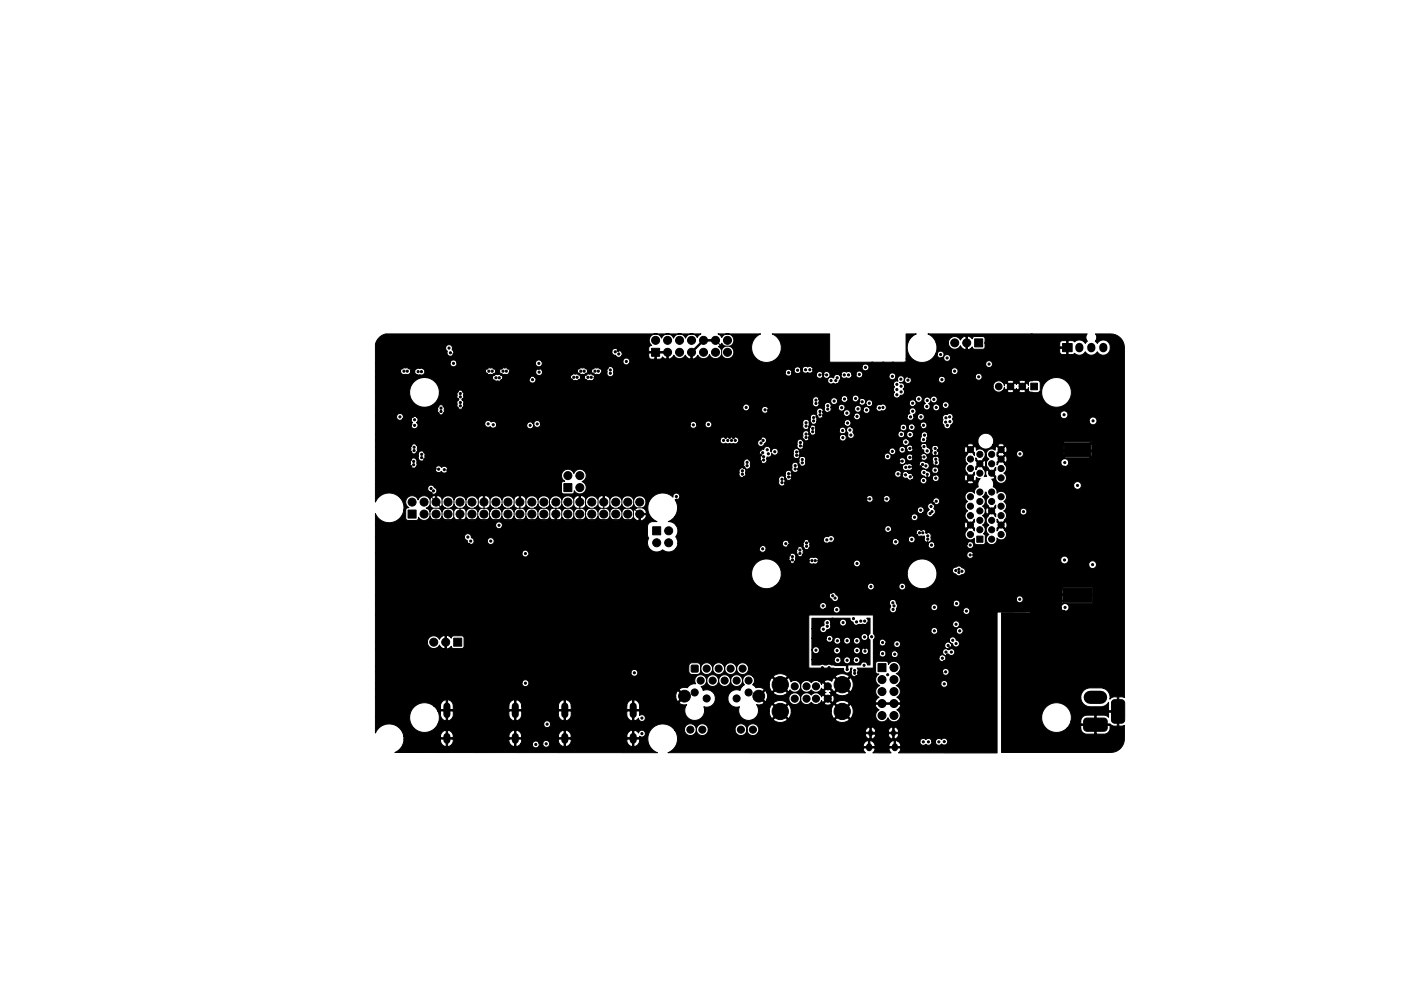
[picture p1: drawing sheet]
<svg xmlns="http://www.w3.org/2000/svg" width="297mm" height="210mm" viewBox="0 0 297 210" stroke-linecap="round" stroke-linejoin="round" font-family="sans-serif">
<g fill="#000" stroke="#000" stroke-width=".21">
<path d="M138.2 73.9h1.7v1.7h-1.7zM80.3 71.7l.7-.6 .8-.3h66.8l-.4 .3-.4 .5-.1-.2a1.35 1.35 0 0 0-2.4 .4 1.35 1.35 0 0 0-1.2-.9 1.35 1.35 0 0 0-1.3 .9 1.35 1.35 0 0 0-1.3-.9 1.35 1.35 0 0 0-1.2 .9 1.35 1.35 0 0 0-2.1-.7 1.35 1.35 0 0 0 0 2.2l-.4 .1-.2 .3-.1 .9h4.2v1.6l.7-.3 .5-.5a1.35 1.35 0 0 0 2.4-.1l.5 .7 .7 .2v-1.6h.3v1.6l.7-.3 .5-.5a1.35 1.35 0 0 0 1.3 .7 1.35 1.35 0 0 0 1.1-.9 1.35 1.35 0 0 0 1.3 .9 1.35 1.35 0 0 0 1.3-.9 1.35 1.35 0 0 0 2.2 .5 1.35 1.35 0 0 0-.5-2.2 1.35 1.35 0 0 0 .6-2.2 1.35 1.35 0 0 0-2.3 .3l-.2-.4-.6-.4h9.1a3.2 3.2 0 0 0-1.3 4.9 3.2 3.2 0 0 0 5 0 3.2 3.2 0 0 0-1.3-4.9h12.2v6h16.2v-6l2.1 .1a3.2 3.2 0 0 0-1 5 3.2 3.2 0 0 0 5.1-.8h.4l.1 .5 .3 .3 1-.1a.73 .73 0 0 0 .9 .9 .73 .73 0 0 0 .4-1.2 .73 .73 0 0 0-1.3 .1v.2h-.3a.73 .73 0 0 0 0-1.2 .73 .73 0 0 0-1.1 .5h-.4l.3-1-.1-1.4h2.6a1.35 1.35 0 0 0 1 1.4 1.35 1.35 0 0 0 1.5-.8l.6 .7 .6 .2v-1.6h.3v1.6l.5-.1 .5-.5 .2 .4 .3 .1h1.9l.4-.5v-1.7l-.4-.5h-1.9l-.3 .1-.2 .4-.5-.5-.5-.1v1.3h-.3v-1.3h-.1l-.7 .3-.4 .5a1.35 1.35 0 0 0-1.5-.7 1.35 1.35 0 0 0-1 1.3h-2.6l-.7-1.1-1.1-.8h22.2v10l-.7 .1-.2 .9-.2-.6-.8 .8 .8 .8 .2-.6 .2 .9 .7 .1v46.6h-7.5v29.9h-20.9l.4-.5 .1-.5h-2.5v.5l.4 .5h-3.8l.3-.5 .1-.5h-2.5l.1 .5 .4 .5h-41.9l.9-.5 .7-.8h47.8l-.2-.7-.4-.4h4.6a.73 .73 0 0 0 .4 .8 .73 .73 0 0 0 .9-.2 .73 .73 0 0 0 .9 .2 .73 .73 0 0 0 .4-.8h.7v.2a.73 .73 0 0 0 .6 .6 .73 .73 0 0 0 .7-.3 .73 .73 0 0 0 1.1 .1 .73 .73 0 0 0 0-1.1 .73 .73 0 0 0-1.1 .1 .73 .73 0 0 0-.7-.2 .73 .73 0 0 0-.6 .6h-.7l-.2-.4-.4-.2-.7 .2-.7-.2-.4 .2-.2 .4h-4.6l-.5-.2v1.3h-.3v-1.3a1.26 1.26 0 0 0-1.1 1.3h-3l-.3-.9-.8-.4v1.3h-.3v-1.3a1.26 1.26 0 0 0-1.1 1.3h-39.8l.2-.3a3.1 3.1 0 0 0-.4-3.2h2.1l.1 .2a1.28 1.28 0 0 0 1.3 1 1.28 1.28 0 0 0 1.2-1.2 1.25 1.25 0 0 0 1.2 1.2 1.25 1.25 0 0 0 1.3-1.2h5.6l.1 .2a1.28 1.28 0 0 0 1.3 1 1.28 1.28 0 0 0 1.2-1.2 1.25 1.25 0 0 0 .8 1.1 1.25 1.25 0 0 0 1.3-.3h23l.3 .8 .6 .3 .8-.2 .5-.7v-.2h-1h3.6l.3 .8 .7 .3 .5-.1 .4-.2 .3-.8h-.9v1.1h-.3v-1.1h-4.6v1.1h-.3v-1.1h-23.9l.3-.3h29.7l-.3-.9-.6-.3v1.2h-.3v-1.2l-.8 .5-.2 .7h-2.6l-.3-.9-.7-.3v1.2h-.3v-1.2l-.7 .5-.2 .7h-22.7v-.2a1.25 1.25 0 0 0-1-1.6 1.25 1.25 0 0 0-1.4 1.3 1.36 1.36 0 0 0-1.1-1.3 1.25 1.25 0 0 0-1.5 1.3h-5.6v-.2a1.25 1.25 0 0 0-1.4-1.1 1.25 1.25 0 0 0-1.1 1.3 1.36 1.36 0 0 0-1.1-1.3 1.25 1.25 0 0 0-1.5 1.3h-2.1l-.2-.3a3.2 3.2 0 0 0-4.9 .4 3.2 3.2 0 0 0 1.5 4.7h-55.7l.2-.1a3.1 3.1 0 0 0 1.7-2.8h7.8v.3a1.37 1.37 0 0 0 1.2 1.3v-1.6h.3v1.6l.3-.1a1.4 1.4 0 0 0 .9-1.5h11.8v.3a1.37 1.37 0 0 0 1.2 1.3v-1.6h.3v1.6l.5-.2 .5-.4h2.5v.3a.73 .73 0 0 0 .9 .6 .73 .73 0 0 0 .5-1h.8v.2a.73 .73 0 0 0 1.1 .5 .73 .73 0 0 0 0-1.2 .73 .73 0 0 0-1.1 .5l-.8-.1a.73 .73 0 0 0-.8-.4 .73 .73 0 0 0-.6 .6h-2.5l.2-1h7.8v.3a1.37 1.37 0 0 0 1.2 1.3v-1.6h.3v1.6l.3-.1a1.4 1.4 0 0 0 .9-1.5h11.8v.3a1.37 1.37 0 0 0 1.2 1.3v-1.6h.3v1.6l.3-.1a1.4 1.4 0 0 0 .9-1.5h-50v-.6h7.8v.3h2.7v-.3h11.8v.3h2.7v-.3h7.8v.3h2.7v-.3h11.8v.3h2.7v-.3a.73 .73 0 0 0 1.1-.2 .73 .73 0 0 0-.3-1 .73 .73 0 0 0-1 .5l-.5-.4-.5-.2v1.6h-.3v-1.6a1.37 1.37 0 0 0-1.2 1.3h-11.8l-.3-.8-.9-.5v1.6h-.3v-1.6a1.37 1.37 0 0 0-1.2 1.3h-7.8l-.3-.8-.9-.5v1.6h-.3v-1.6a1.37 1.37 0 0 0-1.2 1.3h-11.8l-.3-.8-.9-.5v1.6h-.3v-1.6a1.37 1.37 0 0 0-1.2 1.3h-7.8l-.1-.3a3.2 3.2 0 0 0-2.8-2.3 3.2 3.2 0 0 0-3.1 1.9v-3.3h7.2a3.2 3.2 0 0 0 2.5 3.1 3.2 3.2 0 0 0 3.6-1.8h22.4v.3a.73 .73 0 0 0 1.1 .5 .73 .73 0 0 0 0-1.3 .73 .73 0 0 0-1.1 .5h-22.4l.2-1.4-.3-1.2h.6l.2 1.4 .5 .5 .5 .2v-2.1h.3v2.1a1.37 1.37 0 0 0 1.2-1.3v-.8h11.8l.2 1.4 .5 .5 .5 .2v-2.1h.3v2.1a1.37 1.37 0 0 0 1.2-1.3v-.8h7.8l.2 1.4 .5 .5 .5 .2v-2.1h.3v2.1a1.37 1.37 0 0 0 1.2-1.3v-.8h11.8l.2 1.4 .5 .5 .5 .2v-2.1h.3v2.1l.5-.2 .5-.4v.1a.73 .73 0 0 0 1 .5 .73 .73 0 0 0 .3-1 .73 .73 0 0 0-1.1-.2v-.9h-42.8l-.9-1.2h1.5v.8h2.7v-.8h11.8v.8h2.7v-.8h7.8v.8h2.7v-.8h11.8v.8h2.7l-.2-1.4-.5-.5-.5-.2v2.1h-.3v-2.1a1.37 1.37 0 0 0-1.2 1.3h-11.8l-.3-.8-.9-.5v2.1h-.3v-2.1a1.37 1.37 0 0 0-1.2 1.3h-7.8l-.3-.8-.9-.5v2.1h-.3v-2.1a1.37 1.37 0 0 0-1.2 1.3h-11.8l-.3-.8-.9-.5v2.1h-.3v-2.1a1.37 1.37 0 0 0-1.2 1.3h-1.6a3.2 3.2 0 0 0-5 2.5h-7.2v-4.4h63.7l.4 1.1 1.2-1.2-1.2-1.2-.3 .5-.1 .8h-63.7v-1.5h64.3l1.4 1.4-1.4 1.4 .9 .4h.8l-.1 .2a2.1 2.1 0 0 0 1.6 3.1 2.1 2.1 0 0 0 2.1-2.9 1.84 1.84 0 0 0 2.5-1.6h2.6l.1 .3a1.85 1.85 0 0 0 2.4 1.3 2.1 2.1 0 0 0 .4 2.3 2.1 2.1 0 0 0 2.3 .5l4.5 .1a2.33 2.33 0 0 0 3-.1l10.1 .1a2.33 2.33 0 0 0 3-.1l-1.5-1.5-1.6 1.5h-10l-1.6-1.5-1.5 1.5h-4.4l.1-.1a2.07 2.07 0 0 0 1.2-1.7h2.3l.2 .9 .4 .7 1.5-1.6h.4l1.6 1.6 .4-.7 .2-.9h8.4l.2 .9 .4 .7 1.6-1.6h.4l1.5 1.6a2.32 2.32 0 0 0 0-3.1h5.2l.4 .8 .5 .4a1.35 1.35 0 0 0-.3 2.2 1.35 1.35 0 0 0 2.2-.5 1.35 1.35 0 0 0 2.1 .5 1.35 1.35 0 0 0-.3-2.2l.6-.5 .3-.7h-10.7l-1.5 1.5h-.4l-1.6-1.5-.4 .6-.2 .9h-8.4l-.2-.7-.4-.8-1.6 1.5h-.4l-1.5-1.5-.4 .6-.2 .9h-2.3v-.6l-.4-.8h.9l.7-.3h1.9l1.5 1.5 1.6-1.5a2.33 2.33 0 0 0-3.1 0h-1.9l.1-.1-1.4-1.4h.4l1.2 1.2 .3-.6h4.6l.1 .2a1.25 1.25 0 0 0 1.3 1 1.25 1.25 0 0 0 1.1-1.2 1.25 1.25 0 0 0 .9 1.1 1.25 1.25 0 0 0 1.4-.4 1.24 1.24 0 0 0 1.7 .3h1l.8 .3 .7-.2 .1-.1-.1-.1h.8l1.6 1.5 1.5-1.5-.1-.1h11l-.2-.6-.7-.6h.1a1.35 1.35 0 0 0 .7-1.3 1.35 1.35 0 0 0-.9-1.1l.6-.5h8.9a.73 .73 0 0 0 .9 .8 .73 .73 0 0 0 .4-1.2 .73 .73 0 0 0-1.3 .2v.2h-8.9a1.34 1.34 0 0 0-.6-2.1l.6-.5h9.2a.73 .73 0 0 0 .9 .9 .73 .73 0 0 0 .4-1.2 .73 .73 0 0 0-1.3 .1v.2h-9.2a1.35 1.35 0 0 0-.3-1.9 1.35 1.35 0 0 0-1.9 .5l-.1-.4-.3-.3h-1.9l-.3 .1-.2 .4 .1 1.9 .3 .3h.3a1.35 1.35 0 0 0-.7 1.3 1.35 1.35 0 0 0 .9 1.2 1.35 1.35 0 0 0-.9 1.2 1.35 1.35 0 0 0 .8 1.2l-.5 .4-.4 .8h-5.5l-.2-.1a2.33 2.33 0 0 0-2.8 .2h-.8l-.7-.7-.8 .8h-1l.5-.7 .2 .5 .9-.9h.4l.9 .9 .3-1-.3-.7-.9 .8h-.4l-.9-.8-.2 .5-.5-.7h1l.8 .8 .9-.8-.3-.2h.9a2.32 2.32 0 0 0 3.1 0l-1.5-1.5-1.6 1.5-1.1-.1 .4-.2-.8-.9-.8 .9 .4 .2-.4 .3-1.2-.1a1.25 1.25 0 0 0-1.5 .4 1.25 1.25 0 0 0-1.4-.4 1.25 1.25 0 0 0-.9 1.2v-.2a1.25 1.25 0 0 0-1.3-1.1 1.25 1.25 0 0 0-1.2 1.3h-4.6l.1-.7-.1-.6 1.4 .1a2.33 2.33 0 0 0 3-.1l-1.6-1.5-1.5 1.5h-1.3l-.3-.5-1.2 1.2h-.4l1.4-1.4-.9-.4h-.9l-.7-.6 3.5-.1 .2 .9 .4 .7 1.5-1.5h.4l1.6 1.5 .3-.4 .1 .1a1.25 1.25 0 0 0 1.3 .3 1.25 1.25 0 0 0 .8-1.1 1.25 1.25 0 0 0 .9 1.1 1.25 1.25 0 0 0 1.4-.4 1.25 1.25 0 0 0 1.2 .5 1.25 1.25 0 0 0 1-.9l.2 .5 .9-.9-.9-.8-.2 .4-.5-.6h1l2.1 2.2 1.6-1.5h.4l1.5 1.5 .1-.1a2.33 2.33 0 0 0-.1-3l-1.5 1.6h-.4l-1.6-1.6-.5 .9a1.35 1.35 0 0 0-1.6 0l-1.2-.1a1.25 1.25 0 0 0-1.5 .4 1.25 1.25 0 0 0-1.4-.5 1.25 1.25 0 0 0-.9 1.3v-.2a1.25 1.25 0 0 0-2-.8l-.5-1-1.6 1.6h-.4l-1.5-1.6-.4 .6-.2 .9h-3.4a1.25 1.25 0 0 0-.1-1.7h4.3l1.5 1.5 1.6-1.5h10l1.6 1.5 1.5-1.5a2.33 2.33 0 0 0-3.1 0h-10a2.33 2.33 0 0 0-3.1 0h-4.3a1.25 1.25 0 0 0-1.8 0 1.25 1.25 0 0 0 0 1.8l-.5 .4-.4 .8-.2-.1a1.85 1.85 0 0 0-2.4 1.9h-2.6v-.2a1.85 1.85 0 0 0-2.6-1.6l-.5-.9a1.33 1.33 0 0 0 1.2-1.1 1.27 1.27 0 0 0 1.3 1.2 1.27 1.27 0 0 0 1.3-1.2 1.27 1.27 0 0 0 1.3 1.2 1.27 1.27 0 0 0 1.2-1.2 1.25 1.25 0 0 0 1.9 1 1.25 1.25 0 0 0 .1-2.1 1.25 1.25 0 0 0-2 .9v.2a1.25 1.25 0 0 0-1.3-1.4 1.25 1.25 0 0 0-1.2 1.4 1.36 1.36 0 0 0-1.1-1.3 1.25 1.25 0 0 0-1.5 1.3 1.36 1.36 0 0 0-1-1.3 1.25 1.25 0 0 0-1.3 .5 1.25 1.25 0 0 0 0 1.4 1.91 1.91 0 0 0-1.8 .8h-.8l-1 .4h-64.3v-1.5h31.1a.73 .73 0 0 0 .9 .9 .73 .73 0 0 0 .4-1.2 .73 .73 0 0 0-1.3 .1v.2h-31.1v-2.2h54.2a.73 .73 0 0 0 .9 .9 .73 .73 0 0 0 .4-1.2 .73 .73 0 0 0-1.3 .1v.2h-54.2v-1.3h66.4l.1 1.3 .3 .4 .3 .1h1.1l.5-.1 .2-.4 .1-.7a1.27 1.27 0 0 0 1.2 1.2 1.27 1.27 0 0 0 1.3-1.2 1.27 1.27 0 0 0 1.3 1.2 1.27 1.27 0 0 0 1.3-1.2 1.27 1.27 0 0 0 1.2 1.2 1.27 1.27 0 0 0 1.3-1.2 1.25 1.25 0 0 0 1.9 1 1.25 1.25 0 0 0 0-2.1 1.25 1.25 0 0 0-1.9 .9l-.1 .2a1.25 1.25 0 0 0-1.2-1.3 1.25 1.25 0 0 0-1.2 1.3 1.36 1.36 0 0 0-1.1-1.3 1.25 1.25 0 0 0-1.5 1.3 1.36 1.36 0 0 0-1-1.3 1.25 1.25 0 0 0-1.5 1.3l-.1-.8-.3-.4-.4-.1h-1.3l-.3 .3-.2 .4h-66.4v-3.6h15.1l.4-.1 .6-.5 .3 .5h1.9l.5-.3v-1.9l-.3-.5h-1.9l-.4 .1-.1 .4-.5-.5-.5-.1v2.9h-15.1v-1.5h11v.3a1.35 1.35 0 0 0 1.2 1.1 1.35 1.35 0 0 0 1.4-.8l.5 .7 .6 .2v-2.9l-.6 .2-.5 .6-.1-.1a1.35 1.35 0 0 0-1.5-.5 1.35 1.35 0 0 0-1 1.2h-11v-5.7h91.9v11.2l7.4 .1v.3a.78 .78 0 0 0 .9 .7 .78 .78 0 0 0 .6-1.1h.3l-.2 .2a1.33 1.33 0 0 0 .6 1.7l.4-.1a1.43 1.43 0 0 0 .2-1.8h3.5v-2.2h13.9v.3a.73 .73 0 0 0 1.1 .5 .73 .73 0 0 0 0-1.3 .73 .73 0 0 0-1.1 .5h-13.9v-.9h1.2v.2a.73 .73 0 0 0 .8 .6 .73 .73 0 0 0 .6-.7h1.2v.2a.73 .73 0 0 0 1.1 .5 .73 .73 0 0 0 .1-1.2h9.6v.3a.73 .73 0 0 0 .6 .6 .73 .73 0 0 0 .7-.3 .73 .73 0 0 0 1.1 .1 .73 .73 0 0 0 0-1.1 .73 .73 0 0 0-1.1 .1 .73 .73 0 0 0-.7-.3 .73 .73 0 0 0-.6 .6h-9.6l-.6-.1-.4 .2-.2 .4h-1.2v-.1a.73 .73 0 0 0-.7-.7 .73 .73 0 0 0-.7 .7h-1.2v-2.4h1.2v.2a.73 .73 0 0 0 .7 .7 .73 .73 0 0 0 .7-.6h1.7v.3a.73 .73 0 0 0 .7 .6 .73 .73 0 0 0 .7-.6h9.4v.3a.73 .73 0 0 0 1.1 .5 .73 .73 0 0 0 0-1.3 .73 .73 0 0 0-1.1 .5h-9.4a.73 .73 0 0 0-.6-.9 .73 .73 0 0 0-.8 .6h-1.7v-.5l-.3-.3h13.8v.5l.6 .4a.78 .78 0 0 0 .8 .7 .78 .78 0 0 0 .7-.8 .78 .78 0 0 0-.7-.8 .73 .73 0 0 0-.7-.6 .73 .73 0 0 0-.7 .6h-13.8l-.5-.1-.4 .2-.2 .4h-1.2v-.5l.3-.5v-.4l-.3-.3v-.8h12.2v.3a.73 .73 0 0 0 .8 .6 .73 .73 0 0 0 .6-.9h4v.3a.73 .73 0 0 0 1.1 .5 .73 .73 0 0 0 0-1.3 .73 .73 0 0 0-1.1 .5h-4v-.2a.73 .73 0 0 0-.8-.4 .73 .73 0 0 0-.6 .6h-12.2v-1.4h16.8v.3a.73 .73 0 0 0 1.1 .5 .73 .73 0 0 0 0-1.3 .73 .73 0 0 0-1.1 .5h-16.8v-1.8h-105.6v-2.1h94.2v.5l.6 .4 2.3-.1a.73 .73 0 0 0 .9 .9 .73 .73 0 0 0 .4-1.2 .73 .73 0 0 0-1.3 .1v.2h-2a.73 .73 0 0 0 .3-1.2 .73 .73 0 0 0-1.2 .4h-94.2v-.6h109v.2a.87 .87 0 0 1 0 1.2 .74 .74 0 0 0 .8 .8 .74 .74 0 0 0 .7-.9l.2-.4h7.1v.5l.6 .4 6.2-.1v.3a.73 .73 0 0 0 1.1 .5 .73 .73 0 0 0 0-1.3 .73 .73 0 0 0-1.1 .5h-5.8a.73 .73 0 0 0 .1-1.2 .73 .73 0 0 0-1.1 .4h-7.1l-.3-.8h12.1a.73 .73 0 0 0 .9 .9 .73 .73 0 0 0 .4-1.2 .73 .73 0 0 0-1.3 .1v.2h-12.1a.73 .73 0 0 0-.6-.7 .73 .73 0 0 0-.8 .6h-109v-1.5h96.2l.1 .4 .5 .4a.73 .73 0 0 0 .7 .5 .73 .73 0 0 0 .7-.6h37.7v.3a.73 .73 0 0 0 1.1 .5 .73 .73 0 0 0 0-1.3 .73 .73 0 0 0-1.1 .5h-37.7l-.1-.4-.3-.4a.84 .84 0 0 0-1.5-.1l-.1 .2h-96.2v-4.6h79.7a3.1 3.1 0 0 0 1.7 2.8 3.1 3.1 0 0 0 3.3-.2h19.6v.3a.73 .73 0 0 0 .9 .6 .73 .73 0 0 0 .6-.9h5.2v.3a.73 .73 0 0 0 1.1 .5 .73 .73 0 0 0 0-1.3 .73 .73 0 0 0-1.1 .5h-5.2l-.1-.2a.73 .73 0 0 0-.8-.4 .73 .73 0 0 0-.6 .6h-19.6l.2-.1a3.1 3.1 0 0 0 1.1-2.5h26.7l.1 .3a3.2 3.2 0 0 0 3.7 2.9 3.2 3.2 0 0 0 2.4-4h3.4l.1 .5 .5 .4a.88 .88 0 0 0 1.4 .1 .73 .73 0 0 0 .8-.7 .73 .73 0 0 0-.7-.7l-.4-.4h-.4a1.88 1.88 0 0 0-1.3 .8h-3.4a3.2 3.2 0 0 0-3.4-2.3 3.2 3.2 0 0 0-2.8 3.1h-26.7v-.1a3.2 3.2 0 0 0-3.2-3 3.2 3.2 0 0 0-3.1 3.1h-79.7v-4.4h31.1l.2 .7 .4 .2 .6-.2h55.4v.4a.74 .74 0 0 0 .5 1.1 .74 .74 0 0 0 .9-.7h2.7v.3a.76 .76 0 0 0 1.1 .5l.5 .1 .4-.3h7.6a.73 .73 0 0 0 .9 .9 .73 .73 0 0 0 .4-1.2 .73 .73 0 0 0-1.3 .1v.2h-7.6a.74 .74 0 0 0 0-.9 .74 .74 0 0 0-.9-.2h-.7l-.4 .5h-2.7l-.1-.4a.73 .73 0 0 0-.4-1 .73 .73 0 0 0-.9 .6h-55.4a.73 .73 0 0 0-.2-1.2 .73 .73 0 0 0-1 .5h-31.1v-3.5h18.9v.5l.6 .4a.73 .73 0 0 0 .7 .8 .73 .73 0 0 0 .7-.8h2.8v.2a.73 .73 0 0 0 1.1 .5 .73 .73 0 0 0 0-1.2 .73 .73 0 0 0-1.1 .5h-2.8l-.2-.4-.4-.2a.73 .73 0 0 0-.6-.9 .73 .73 0 0 0-.8 .6h-18.9v-2.5h25.5v.3a.73 .73 0 0 0 .6 .6 .73 .73 0 0 0 .8-.4h30.8v1.7l.2 .6a2.02 2.02 0 0 0 .4 2.5 2.02 2.02 0 0 0 2.6 0 1.94 1.94 0 0 0 2.8-.3h17.7v.3a.73 .73 0 0 0 .7 .6 .73 .73 0 0 0 .7-.6h6.5l.1 .4a.73 .73 0 0 0 .3 1.1 .73 .73 0 0 0 1-.5h34.7v.3a.73 .73 0 0 0 1.1 .5 .73 .73 0 0 0 0-1.3 .73 .73 0 0 0-1.1 .5h-34.7v-.5a.74 .74 0 0 0-.5-1.1 .74 .74 0 0 0-.9 .6h-6.5a.73 .73 0 0 0-.6-.9 .73 .73 0 0 0-.8 .6h-17.7l.4-1.1h22.2v.3a.73 .73 0 0 0 .9 .6 .73 .73 0 0 0 .5-1h3l.1 .4a.74 .74 0 0 0 .6 1.1 .74 .74 0 0 0 .7-1.1 .73 .73 0 0 0-.5-1 .73 .73 0 0 0-.9 .6l-3-.1a.73 .73 0 0 0-.8-.4 .73 .73 0 0 0-.6 .6h-22.2l-.1-.8h31a.73 .73 0 0 0 .4 .8 .73 .73 0 0 0 .9-.2l.4 .1 .4-.3h12.5a.73 .73 0 0 0 .3 .8 .73 .73 0 0 0 .8-.1h6.5v.3a.73 .73 0 0 0 .8 .6 .73 .73 0 0 0 .6-.9h6.8v.3a.73 .73 0 0 0 1.1 .5 .73 .73 0 0 0 0-1.3 .73 .73 0 0 0-1.1 .5h-6.8v-.2a.73 .73 0 0 0-.8-.4 .73 .73 0 0 0-.6 .6h-6.5l.3-.2v-.5l-.3-.5h2.3v.3a.73 .73 0 0 0 1.1 .5 .73 .73 0 0 0 0-1.3 .73 .73 0 0 0-1.1 .5l-2.8-.1-.4 .2-.2 .4h-12.5l.2-.1a.73 .73 0 0 0-.3-1 .73 .73 0 0 0-1 .2h-.6l-.4 .5h-31l-.3-.5 .4-.8v-1h43.9v.5l.6 .4 6-.1a.75 .75 0 0 0 1.1 .8h.7l.1 .3a.74 .74 0 0 0 .6 1.1 .74 .74 0 0 0 .7-1.1 .73 .73 0 0 0-.2-.8 .73 .73 0 0 0-.8-.2 .74 .74 0 0 0-1.1-.6h-.7l-.4 .5h-5.6a.73 .73 0 0 0 .1-1.2 .73 .73 0 0 0-1.1 .4h-43.9l-.3-.6h61.1l.2 .7 .8-.8-.7-.8-.3 .9h-61.1l-.7-.6-1-.2 .8-.5 .5-.6h50.2a.73 .73 0 0 0 .9 .9 .73 .73 0 0 0 .4-1.2 .73 .73 0 0 0-1.3 .1v.2h-50.2l.6-1.5h50.9a.73 .73 0 0 0 .3 .8 .73 .73 0 0 0 .8-.1h.9v.3a.76 .76 0 0 0 .7 .6 .76 .76 0 0 0 .7-.5l.4-.5v-.5l-.3-.3 .1-.1a.73 .73 0 0 0-.4-1 .73 .73 0 0 0-.9 .3 .73 .73 0 0 0 .2 1l-.5 .7h-.9h.1a.73 .73 0 0 0-.2-1.2 .73 .73 0 0 0-1 .5h-50.9l-.1-1.2-.4-.9h.6l.3-.3h39.7a.73 .73 0 0 0 .7 .9 .73 .73 0 0 0 .7-.9h2.2v.3a.73 .73 0 0 0 .6 .6 .73 .73 0 0 0 .7-.4h9.2v.3a.73 .73 0 0 0 1.1 .5 .73 .73 0 0 0 0-1.3 .73 .73 0 0 0-1.1 .5h-9.1a.73 .73 0 0 0-.5-1 .73 .73 0 0 0-.9 .5h-2.2v-.2a.73 .73 0 0 0-.8-.4 .73 .73 0 0 0-.6 .6h-39.6a.73 .73 0 0 0-.6-1.1 .73 .73 0 0 0-.8 .9 3.2 3.2 0 0 0-4.8 .5 3.2 3.2 0 0 0 1.4 4.7 1.71 1.71 0 0 0-1.7 .3l-.3 .8h-30.8a.73 .73 0 0 0-.5-1.1 .73 .73 0 0 0-.9 .6h-25.5v-2.3a3.1 3.1 0 0 0 3.3 1.9 3.1 3.1 0 0 0 2.7-2.7h.4v1.7l.3 .5h2.1l.3-.3v-.4a1.35 1.35 0 0 0 1.3 .7 1.35 1.35 0 0 0 1.2-.9 1.35 1.35 0 0 0 1.2 .9 1.35 1.35 0 0 0 1.3-.9 1.35 1.35 0 0 0 1.2 .9 1.35 1.35 0 0 0 1.3-.7l.5 .6 .7 .2v-1.6h.3v1.6l.7-.2 .5-.6a1.35 1.35 0 0 0 1.3 .7 1.35 1.35 0 0 0 1.1-.9 1.35 1.35 0 0 0 1.3 .9 1.35 1.35 0 0 0 1.3-.9 1.35 1.35 0 0 0 1.2 .9 1.35 1.35 0 0 0 1.3-.9 1.35 1.35 0 0 0 1.3 .9 1.35 1.35 0 0 0 1.3-.9 1.35 1.35 0 0 0 1.2 .9 1.35 1.35 0 0 0 1.3-.9 1.35 1.35 0 0 0 1.3 .9 1.35 1.35 0 0 0 1.2-.9 1.35 1.35 0 0 0 1.2 .9 1.35 1.35 0 0 0 1.3-.7l.6 .6 .6 .2v-1.6h.3v1.6l.7-.2 .5-.6a1.35 1.35 0 0 0 1.3 .7 1.35 1.35 0 0 0 1.2-.9 1.35 1.35 0 0 0 1.2 .9 1.35 1.35 0 0 0 1.3-.9 1.35 1.35 0 0 0 1.3 .9 1.35 1.35 0 0 0 1.2-.9 1.35 1.35 0 0 0 1.3 .9 1.35 1.35 0 0 0 1.3-.9 1.35 1.35 0 0 0 1.2 .9 1.35 1.35 0 0 0 1.3-.9 1.35 1.35 0 0 0 1.2 .9 1.35 1.35 0 0 0 1.3-.7l.5 .6 .7 .2v-1.3h.3v1.3a1.46 1.46 0 0 0 1.3-1.3h-1.6v-.3h1.6l-.3-.6-.6-.6h.1a1.35 1.35 0 0 0 .2-2.2 1.35 1.35 0 0 0-2.1 .6 1.35 1.35 0 0 0-1.3-.9 1.35 1.35 0 0 0-1.3 .9 1.35 1.35 0 0 0-1.2-.9 1.35 1.35 0 0 0-1.3 .7l-.4-.5-.7-.3v1.6h-.3v-1.6l-.6 .2-.6 .6a1.35 1.35 0 0 0-1.2-.7 1.35 1.35 0 0 0-1.2 .7l-.5-.5-.7-.3v1.6h-.3v-1.6l-.6 .2-.6 .6a1.35 1.35 0 0 0-1.3-.7 1.35 1.35 0 0 0-1.2 .9 1.35 1.35 0 0 0-1.3-.9 1.35 1.35 0 0 0-1.2 .9 1.35 1.35 0 0 0-1.3-.9 1.35 1.35 0 0 0-1.3 .9 1.35 1.35 0 0 0-1.2-.9 1.35 1.35 0 0 0-1.2 .7l-.5-.5-.7-.3v1.6h-.3v-1.6l-.6 .2-.6 .6a1.35 1.35 0 0 0-1.3-.7 1.35 1.35 0 0 0-1.2 .9 1.35 1.35 0 0 0-1.2-.9 1.35 1.35 0 0 0-1.3 .7l-.4-.5-.7-.3v1.6h-.3v-1.6l-.6 .2-.6 .6a1.35 1.35 0 0 0-1.3-.7 1.35 1.35 0 0 0-1.2 .9 1.35 1.35 0 0 0-1.3-.9 1.35 1.35 0 0 0-1.2 .9 1.35 1.35 0 0 0-1.2-.9 1.35 1.35 0 0 0-1.3 .7l-.5-.5-.7-.3v1.6h-.3v-1.6l-.6 .2-.6 .6a1.35 1.35 0 0 0-1.3-.7 1.35 1.35 0 0 0-1.2 .9 1.35 1.35 0 0 0-2.1-.6 1.35 1.35 0 0 0 .2 2.2l-.5 .2-.2 .3h-.4a3.1 3.1 0 0 0-2.2-3.5 3.1 3.1 0 0 0-3.8 1.8v-3h11.1v.5l.4 .3a.87 .87 0 0 0 1.3 .4 .87 .87 0 0 0-.3-1.4 .73 .73 0 0 0-.8-.4 .73 .73 0 0 0-.6 .6h-11.1v-.9h39.4v1.7l.4 .5h2l.3-.3 .1-.4a1.35 1.35 0 0 0 2.2 .2 1.35 1.35 0 0 0-.6-2.1l.7-.6h41v.4a.74 .74 0 0 0 .7 1.1 .74 .74 0 0 0 .7-1.1 .73 .73 0 0 0-.5-1 .73 .73 0 0 0-.9 .6h-41a1.35 1.35 0 0 0-.4-1.8h33l.1 .4a.73 .73 0 0 0 .5 1.1 .73 .73 0 0 0 .8-.9h8.4l.1 .4a.74 .74 0 0 0 .6 1.1 .74 .74 0 0 0 .7-1.1v-.4h21.8v.3a.73 .73 0 0 0 .7 .6 .73 .73 0 0 0 .7-.7h.2l.2 .7 .4 .2 .4-.1 .4 .4h2.4v.3a.73 .73 0 0 0 .5 .6 .73 .73 0 0 0 .8-.3h8.6l.7 .3 .8-.3-.8-.8-.7 .8h-8.6l.1-.1a.73 .73 0 0 0-.5-1 .73 .73 0 0 0-.9 .5h-1.8a.73 .73 0 0 0 .4-1 .73 .73 0 0 0-1-.3l-.3-.4h2.8l.2 .7 .5 .2 .4 .3h1.4a.73 .73 0 0 0 .6 .9 .73 .73 0 0 0 .8-.7h5.4l.2 .7 .8-.8-.7-.8-.3 .9h-5.4v-.2a.73 .73 0 0 0-.7-.6 .73 .73 0 0 0-.7 .6h-.8a.73 .73 0 0 0 .4-.8 .73 .73 0 0 0-.7-.6l-.3-.3h1.3v.3a.73 .73 0 0 0 1.1 .5 .73 .73 0 0 0 0-1.3 .73 .73 0 0 0-1.1 .5l-1.8-.1-.4 .2-.2 .4-3.3-.1-.4 .2-.2 .4h-.2v-.2a.73 .73 0 0 0-.7-.6 .73 .73 0 0 0-.7 .6h-21.8a.73 .73 0 0 0-.7-.6 .73 .73 0 0 0-.7 .6h-8.4v-.1a.74 .74 0 0 0-.5-1.1 .74 .74 0 0 0-.9 .6h-33l-.2-.1a1.35 1.35 0 0 0-1.8 .8 1.35 1.35 0 0 0-2.2-.6 1.35 1.35 0 0 0 .2 2.2l-.5 .1-.2 .4h-39.4v-3.2h12.7a.73 .73 0 0 0 .4 .8 .73 .73 0 0 0 .9-.2 .73 .73 0 0 0 1 .2 .73 .73 0 0 0 .1-1.1 .73 .73 0 0 0-1.1 .1 .73 .73 0 0 0-.7-.4 .73 .73 0 0 0-.6 .6h-12.7v-1.6h7.4l.1 .4a.74 .74 0 0 0 .6 1.1 .74 .74 0 0 0 .7-1.1v-.2h69.3l.1 .4a.73 .73 0 0 0 .5 1.1 .73 .73 0 0 0 .8-.8h8.8l.1 .4a.76 .76 0 0 0 .7 1.1 .76 .76 0 0 0 .6-1.2h22l.2 .7 .4 .2 .5-.1a.83 .83 0 0 0 .9-.2 .83 .83 0 0 0 .2-.9l-.3-.3h1.7l.2 .7 .7 .3a.77 .77 0 0 0 1.2-.4 .77 .77 0 0 0-.9-1l-.4-.2-.4 .1-.4 .5h-3l-.4 .2-.2 .4h-22a.73 .73 0 0 0-.5-.9 .73 .73 0 0 0-.9 .6h-8.8v-.2a.74 .74 0 0 0-.5-1.1 .74 .74 0 0 0-.9 .6h-69.3v-.2a.73 .73 0 0 0-.7-.6 .73 .73 0 0 0-.7 .6h-7.4v-3h7.5l.1 .4a.72 .72 0 0 0 0 .9 .72 .72 0 0 0 .8 .2h.7l.1 .4a.74 .74 0 0 0 .6 1.1 .74 .74 0 0 0 .7-1.1v-.4l-.1-.4h71l.2 .7v.6a.73 .73 0 0 0 .6 1.1 .73 .73 0 0 0 .8-.9h6.8l.1 .4a.77 .77 0 0 0 .7 1.1 .77 .77 0 0 0 .6-1.2h19.8v.3a.73 .73 0 0 0 1.1 .5 .73 .73 0 0 0 0-1.3 .73 .73 0 0 0-1.1 .5h-19.8v-.1a.73 .73 0 0 0-.6-.8 .73 .73 0 0 0-.8 .6h-6.8v-.5h.6l.4-.3v-.4l.2 .2a.73 .73 0 0 0 .8 .1 .73 .73 0 0 0 .4-.7h3.2l.1 .4a.73 .73 0 0 0 .4 1.1 .73 .73 0 0 0 .9-.6h17.9v.3a.73 .73 0 0 0 .7 .6 .73 .73 0 0 0 .7-.7h3.3v.3a.73 .73 0 0 0 1.1 .5 .73 .73 0 0 0 0-1.3 .73 .73 0 0 0-1.1 .5h-3.3v-.2a.73 .73 0 0 0-.7-.6 .73 .73 0 0 0-.7 .6h-17.9l-.1-.5 .1-.5h18.9a.73 .73 0 0 0 .9 .8 .73 .73 0 0 0 .4-1.2h.8v.2a.73 .73 0 0 0 .9 .6 .73 .73 0 0 0 .4-1.1h.3v.3a.73 .73 0 0 0 1 .5 .73 .73 0 0 0 .2-1.2h1.8v.5l.7 .4v.5l.3 .3a.73 .73 0 0 0-1 .7 .73 .73 0 0 0 1.1 .6 .73 .73 0 0 0 0-1.3 .73 .73 0 0 0 .9-.3 .73 .73 0 0 0-.3-1h.7l.1 .6-.1 .3v.5l.6 .4-.5 .5 .1 .6a.73 .73 0 0 0 .8 1 .73 .73 0 0 0 .5-1.2v-.2h5.5l.1 .4 .5 .5a1.14 1.14 0 0 0-.1 1.9l-.1 .1 .7 .8 .9-1.1v.6l-.6 .7 .7 .8 .3-.9 .8 .2a1.66 1.66 0 0 0-.4 1.8 1.14 1.14 0 0 0-.8 1.4 1.15 1.15 0 0 0-1.7 0 1.15 1.15 0 0 0 .3 1.7 1.15 1.15 0 0 0 0 2 1.14 1.14 0 0 0-.1 1.9l-.1 .1 .7 .8 .9-1.1v.6l-.6 .7 .6 .7v.6l-.9-1.1-.7 .8 .1 .1a1.15 1.15 0 0 0-.2 1.7 1.15 1.15 0 0 0 1.7 0v1l.3 .3h1.7l.3-.4v-1.4l-.1-.3-.3-.1 .1-.1a1.15 1.15 0 0 0-.3-1.8 1.15 1.15 0 0 0 0-2l.5-.4 .1-.5 .3 .7 .8-.8-.7-.8-.4 .9-.1-.6-.5-.5 .2-.1a1.15 1.15 0 0 0-.2-1.9l.5-.4 .1-.6h.2l.1 .5 .5 .5a1.15 1.15 0 0 0-.1 1.9l-.1 .1 .8 .8 .8-1.1v.6l-.6 .7 .6 .7v.6l-.8-1.1-.8 .8 .1 .1a1.15 1.15 0 0 0 .1 1.9 1.15 1.15 0 0 0 0 2 1.15 1.15 0 0 0-.5 1.5 1.15 1.15 0 0 0 1.4 .6 1.15 1.15 0 0 0 .8-1.4 1.15 1.15 0 0 0 1.7 .1 1.15 1.15 0 0 0-.2-1.7l.1-.1-.7-.8-.9 1.1v-.6l.6-.7h.5l.7 .8 .3-.9-.3-.7-.7 .8h-.5l-.6-.7v-.6l.9 1.1 .7-.8v-.1a1.15 1.15 0 0 0-.1-1.9h3.4v.3a.73 .73 0 0 0 1.1 .5 .73 .73 0 0 0 0-1.3 .73 .73 0 0 0-1.1 .5h-3.5a1.15 1.15 0 0 0 0-2 1.15 1.15 0 0 0 .3-1.7 1.15 1.15 0 0 0-1.7 0 1.14 1.14 0 0 0-.8-1.4v-1l-.3-.6 .7-.3-1.7-1.8-.3 .6 .2 .9h-.5l.1-.1a1.14 1.14 0 0 0-.4-1.5l.1-.1-.8-.8-.8 1.1v-.6l.6-.7h.5l.7 .8 .3-.9-.3-.7-.7 .8h-.5l-.6-.7v-.6l.8 1.1 .8-.8-.1-.1 .4-.3 .1-.5h.2l.1 .4 .5 .5-.2 .1a1.15 1.15 0 0 0 .1 1.8l-.1 .1 .8 .8 .8-1.1v.6l-.6 .7 .6 .7v.2a1.15 1.15 0 0 0 1.7 1.1 1.15 1.15 0 0 0 0-2 1.14 1.14 0 0 0 .1-1.9l.1-.1-.7-.8-.9 1.1v-.6l.6-.7h.5l.7 .8 .3-.9-.3-.7-.7 .8h-.5l-.6-.7v-.3l.9 .8 .7-.8-.2-.2h2.7a.73 .73 0 0 0 .9 .8 .73 .73 0 0 0 .4-1.2 .73 .73 0 0 0-1.2 .2l-.1 .2h-2.7l-.5-.6-.9 .8v-.3l.6-.7h.5l.7 .8 .3-.9-.3-.7-.7 .8h-.5l-.7-.8-.3 .9a1.15 1.15 0 0 0-1.3-.1 1.15 1.15 0 0 0-.6 1.1h-.2v-.2a1.15 1.15 0 0 0-1.9-.8l-.3-.9-.7 .8 .6 .7v.6l-.9-1.1-.7 .8 .1 .1-.4 .3-.1 .7h-5.5l-.2-.6-.4-.2 .5-.5-.1-.7h5.6l.2 .7 .8-.8-.7-.8-.3 .9h-5.6l.1-.2a.73 .73 0 0 0-.6-.9 .73 .73 0 0 0-.8 .6l-1-.1-.1-.5h8.5l.7 .8 .8-.8-.7-.3-.8 .3h-8.5a.73 .73 0 0 0-.7-.4 .73 .73 0 0 0-.6 .6h-1.8l-.6-.2-.4 .2-.2 .4h-.3a.73 .73 0 0 0-.7-.3 .73 .73 0 0 0-.6 .6h-.8l-.7-.3-.4 .2-.2 .5h-18.9a.73 .73 0 0 0-.8-.5 .73 .73 0 0 0-.6 .6l-3.2-.1a.73 .73 0 0 0-.8-.6 .73 .73 0 0 0-.7 .8l-.2-.2a.73 .73 0 0 0-.5-1 .73 .73 0 0 0-.9 .7h-.5l-.4 .5h-71l-.7-.2-.4 .2-.2 .4h-.7a.75 .75 0 0 0 .5-1.1 .73 .73 0 0 0-.5-1 .73 .73 0 0 0-.9 .6h-7.5v-1.5h73.1v.5l.6 .4 .6-.2 .3 .2 .5-.1 1.3 .1 .5-.3h4.1a.76 .76 0 0 0 .7 .8 .76 .76 0 0 0 .8-.6l.4-.3h6.5l.1 .4a.74 .74 0 0 0 .6 1.1 .74 .74 0 0 0 .7-1.1v-.5h20.9a.73 .73 0 0 0 1.1 .8 .73 .73 0 0 0 0-1.3h2.7v.2a.73 .73 0 0 0 .6 .6 .73 .73 0 0 0 .8-.4h10.8v.2a1.68 1.68 0 0 0 1.4 1.5 1.68 1.68 0 0 0 1.8-.9h1l.8 .8 .7-.8-.7-.3-.8 .3h-1a1.68 1.68 0 0 0-1.1-2.4 1.68 1.68 0 0 0-2.1 1.6h-10.8v-.7a.77 .77 0 0 0 .1-1 .77 .77 0 0 0-1.1-.2 .77 .77 0 0 0-.2 1l-.2 .5-3.2-.1-.4 .2-.2 .4h-20.9v-.1a.73 .73 0 0 0-.8-.4 .73 .73 0 0 0-.6 .6h-6.5a.76 .76 0 0 0-.5-1.1 .76 .76 0 0 0-1 .6l-.4 .6h-4.1a.77 .77 0 0 0-.1-1 .77 .77 0 0 0-1-.1l-1.2-.1-.3 .2-.6-.2-.4 .2-.2 .4h-73.1v-1.3h90.6l.1 .4a.73 .73 0 0 0 .4 1.1 .73 .73 0 0 0 .9-.8h6.4v.3a.73 .73 0 0 0 1.1 .5 .73 .73 0 0 0 0-1.3 .73 .73 0 0 0-1.1 .5h-6.4l-.1-.3a.73 .73 0 0 0-.4-1 .73 .73 0 0 0-.9 .6h-90.6v-3.7h4.5v.3a.73 .73 0 0 0 .5 .6 .73 .73 0 0 0 .7-.3h1.9v.5l.3 .2-.1 .1a.73 .73 0 0 0 0 1 .73 .73 0 0 0 1 .1 .73 .73 0 0 0 .1-1h14.3v.5l.4 .3 .4 .1 .4-.2 .1 .1a.73 .73 0 0 0 .7 .2 .73 .73 0 0 0 .5-.7h6.4v.3a.73 .73 0 0 0 1 .5 .73 .73 0 0 0 .3-1.1h.2v.3a.73 .73 0 0 0 .7 .6 .73 .73 0 0 0 .7-.7h31.7v.3a.73 .73 0 0 0 .9 .6 .73 .73 0 0 0 .5-1h1.8v.3a.73 .73 0 0 0 1 .5 .73 .73 0 0 0 .3-1.1h19.4l.1 .4a.75 .75 0 0 0 .3 1 .75 .75 0 0 0 1-.2v.4a.74 .74 0 0 0 .7 1.1 .74 .74 0 0 0 .7-1.1h4.9v.3a.73 .73 0 0 0 .9 .6 .73 .73 0 0 0 .5-1h.2l.2 .9a.73 .73 0 0 0 .7 1 .73 .73 0 0 0 .7-1h9.3v.3a.73 .73 0 0 0 .8 .6 .73 .73 0 0 0 .6-.8h.4v.2a.73 .73 0 0 0 1.1 .5 .73 .73 0 0 0 0-1.2 .73 .73 0 0 0-1.1 .5l-.4-.1a.73 .73 0 0 0-.7-.6 .73 .73 0 0 0-.7 .6h-9.3l-.3-.3 .1-.3v-.5l-.4-.3h10.3a.73 .73 0 0 0 .8 .8 .73 .73 0 0 0 .7-.9h.3v.3a.73 .73 0 0 0 1 .5 .73 .73 0 0 0 .2-1.2h1.3v.3a.73 .73 0 0 0 1.1 .5 .73 .73 0 0 0 0-1.3 .73 .73 0 0 0-1.1 .5h-1.3l-.6-.2-.4 .2-.2 .4h-.3a.73 .73 0 0 0-.8-.5 .73 .73 0 0 0-.7 .6l-10.7-.1-.8 .6a.73 .73 0 0 0-.7-.5 .73 .73 0 0 0-.7 .6h-4.9a.76 .76 0 0 0-.5-1 .76 .76 0 0 0-1 .6l.1-.7a.74 .74 0 0 0-.5-1.1 .74 .74 0 0 0-.9 .6h-19.4l-.7-.3-.4 .2-.2 .4h-1.8a.73 .73 0 0 0-.8-.5 .73 .73 0 0 0-.6 .6h-31.7v-.2a.73 .73 0 0 0-.7-.6 .73 .73 0 0 0-.7 .6l-.9-.3-.4 .2-.2 .4h-6.4a.72 .72 0 0 0-.4-.6 .72 .72 0 0 0-.8 .1 .73 .73 0 0 0-.7-.4 .73 .73 0 0 0-.6 .6h-14.3l-.2-.2 .3-.2v-.5l-.2-.4h83.4l.1 .4a.73 .73 0 0 0 .3 1 .73 .73 0 0 0 1-.3h5.8v.3a.73 .73 0 0 0 .9 .5 .73 .73 0 0 0 .5-1h19.4l.3 1a.73 .73 0 0 0 .9 .6 .73 .73 0 0 0 .6-.8 .72 .72 0 0 0 .3-1.3 .73 .73 0 0 0-.1-1 .73 .73 0 0 0-1 .1 .72 .72 0 0 0-.8 .2 .72 .72 0 0 0 0 .9l-.2 .3h-19.4a.73 .73 0 0 0-.8-.4 .73 .73 0 0 0-.6 .6h-5.8l-.1-.7a.73 .73 0 0 0-.4-1 .73 .73 0 0 0-.9 .6h-83.4l-.6-.2-.4 .2-.2 .4h-1.9l.2-.1a.73 .73 0 0 0-.5-1 .73 .73 0 0 0-.9 .5h-4.5v-1.8h13.2l.1 .4a.74 .74 0 0 0 .6 1.1 .74 .74 0 0 0 .7-1.1 .73 .73 0 0 0-.5-1 .73 .73 0 0 0-.9 .6h-13.2v-3.3h7.2l.1 .3a3.1 3.1 0 0 0 3.2 2.9 3.1 3.1 0 0 0 3-3h3.8v.9l.3 .5-.3 .5 .1 .4a.73 .73 0 0 0 .3 1.1 .73 .73 0 0 0 1-.5h59.2v.3a.73 .73 0 0 0 .6 .6 .73 .73 0 0 0 .7-.4h2.7v.3a.73 .73 0 0 0 .6 .6 .73 .73 0 0 0 .8-.5h10.2l.1 .4a.76 .76 0 0 0 .8 1.1 .76 .76 0 0 0 .5-1.2h4.3l.1 .5 .3 .3 1.8-.1a.73 .73 0 0 0 .6 .9 .73 .73 0 0 0 .8-.8h9.9v.3a.73 .73 0 0 0 .9 .6 .73 .73 0 0 0 .6-.9h.7v.3a.73 .73 0 0 0 1.1 .5 .73 .73 0 0 0 0-1.3 .73 .73 0 0 0-1.1 .5h-.7l-.2-.3a.73 .73 0 0 0 .6-1 .73 .73 0 0 0-1.1-.4 .73 .73 0 0 0-.2 1.1l-.4 .2-.2 .4h-9.9a.73 .73 0 0 0-.7-.7 .73 .73 0 0 0-.7 .6h-1h.1a.73 .73 0 0 0-.2-1.2 .73 .73 0 0 0-1.1 .5h-4.3l.1-.1a.73 .73 0 0 0-.6-.8 .73 .73 0 0 0-.9 .6h-10.2v-.1a.73 .73 0 0 0-.6-.9 .73 .73 0 0 0-.8 .6h-2.6a.73 .73 0 0 0-.5-1 .73 .73 0 0 0-.9 .5h-59.2v-1l-.3-.5h74.3l.1 .4a.73 .73 0 0 0 .2 1 .73 .73 0 0 0 1-.2h1.2l.1 .4a.75 .75 0 0 0 .7 1.1 .75 .75 0 0 0 .6-1.1h1.5v.2a.73 .73 0 0 0 .7 .6 .73 .73 0 0 0 .8-.6h2v.3a.73 .73 0 0 0 .7 .6 .73 .73 0 0 0 .7-.6h.4v.2a.73 .73 0 0 0 1.1 .5 .73 .73 0 0 0 .1-1.2h1.5l.1 .5 .3 .3h1a.73 .73 0 0 0 .8-.9 .73 .73 0 0 0-1.2-.4h-.6l-.4 .5h-1.5l-.6-.1-.4 .2-.2 .4h-.4a.73 .73 0 0 0-.6-.9 .73 .73 0 0 0-.8 .6h-2a.73 .73 0 0 0-.6-.8 .73 .73 0 0 0-.9 .6h-1.5v-.2a.73 .73 0 0 0-.6-.8 .73 .73 0 0 0-.8 .6h-1.2l.1-1h2.4a.73 .73 0 0 0 1 .8 .73 .73 0 0 0 .2-1.3h1v.3a.73 .73 0 0 0 .9 .6 .73 .73 0 0 0 .5-1h1v.5l.6 .4 .8-.2a.77 .77 0 0 0 .6 .9 .77 .77 0 0 0 .9-.6 .73 .73 0 0 0 .7 .9 .73 .73 0 0 0 .7-.9h7.8v.5l.6 .4 .5-.2h1.9a.73 .73 0 0 0 .6 .9 .73 .73 0 0 0 .8-.7h.6v.3a.73 .73 0 0 0 1.1 .5 .73 .73 0 0 0 0-1.3h.9v.3a.73 .73 0 0 0 1.1 .5 .73 .73 0 0 0 0-1.3 .73 .73 0 0 0-1.1 .5l-1.4-.1-.4 .2-.2 .4h-.6v-.4l-.3-.3 .4-.3v-.3a.73 .73 0 0 0 1.2 .3 .73 .73 0 0 0-.2-1.2 .73 .73 0 0 0-1 .6 .73 .73 0 0 0-1.2-.3 .73 .73 0 0 0 .1 1.2l-.4 .5h-1.8a.73 .73 0 0 0-.2-1.2 .73 .73 0 0 0-1 .5h-7.8a.78 .78 0 0 0-.7-.6 .78 .78 0 0 0-.8 .6v-.5l-.6-.4h11.2v.3a.73 .73 0 0 0 1.1 .5 .73 .73 0 0 0 0-1.3 .73 .73 0 0 0-1.1 .5h-11.4l-.4 .2-.2 .4h-.3a.73 .73 0 0 0 0-1.2 .73 .73 0 0 0-1.1 .5h-1v-.1a.73 .73 0 0 0-.8-.4 .73 .73 0 0 0-.6 .6l-1.6-.1-.4 .2-.2 .4h-2.4v-.2a.73 .73 0 0 0-.7-.6 .73 .73 0 0 0-.7 .6h-74.3l.3-.5v-.4a.74 .74 0 0 0-.5-1.1 .74 .74 0 0 0-.9 .6h-3.8v-.3a3.2 3.2 0 0 0-3.2-3 3.2 3.2 0 0 0-3.1 3.1h-7.2v-3.2h24.8v.3a.76 .76 0 0 0 1.1 .5h.7l.3-.4h5.7v.3a.73 .73 0 0 0 1.1 .5 .73 .73 0 0 0 0-1.3h7.6v.3a.76 .76 0 0 0 1.1 .5l.5 .1 .4-.2 .2-.7h.8a.75 .75 0 0 0 1.1 .8l50.5-.1 .2 .7 .4 .2 .6-.2 .4 .2 12.3-.1 .3 .7-.3 .4 .2 .7a.73 .73 0 0 0 .2 1.2 .73 .73 0 0 0 1.1-.5 .72 .72 0 0 0 .8-.5 .72 .72 0 0 0-.2-.9l.3-.5h18.7l.1 .2a1.21 1.21 0 0 0 1.8 .8h1l.9 .3 .8-.3h.8a1.3 1.3 0 0 0 1.7 0l-.9-.8-.8 .8h-.8l-.8-.8-.9 .8h-1l.4-.4 .1-.4 .3 .6 .8-.8h.5l.8 .8 .2-.4 .2 .4 .8-.8-.8-.8-.2 .4-.2-.4-.8 .8h-.5l-.8-.8-.3 .7-.2-.6-.3-.3h1l.9 .8 .8-.8h.8l.8 .8 .9-.8-.3-.2-.7-.1-.7 .3h-.8l-1-.3-.7 .3h-1a1.21 1.21 0 0 0-1.9 1h-18.7l-.2-.6-.9-.3a.8 .8 0 0 0 1.1-.6 .73 .73 0 0 0 .7 .9 .73 .73 0 0 0 .7-1h5.8v.3a.73 .73 0 0 0 1.2 .4 .73 .73 0 0 0-.4-1.3h7v.3a.73 .73 0 0 0 1.1 .5 .73 .73 0 0 0 0-1.3 .73 .73 0 0 0-1.1 .5h-7.2l-.4 .2-.2 .4h-5.8a.76 .76 0 0 0-.8-.5 .76 .76 0 0 0-.7 .6 .73 .73 0 0 0-.9-.8 .73 .73 0 0 0-.4 1.2h-.6l-.4 .5h-12l.5-.3v-.4a.72 .72 0 0 0 .3-.7 .72 .72 0 0 0-.6-.6h.7v.5l.4 .3h.9a.73 .73 0 0 0 .8-.1 .73 .73 0 0 0 .2-.8h.9v.3a.73 .73 0 0 0 .6 .6 .73 .73 0 0 0 .8-.5h5.6v.3a.73 .73 0 0 0 1.1 .5 .73 .73 0 0 0 0-1.3 .73 .73 0 0 0-1.1 .5h-5.6v-.1a.73 .73 0 0 0-.6-.9 .73 .73 0 0 0-.8 .6h-.9l-.2-.3-.4-.2-.6 .2-.5-.2-.4 .2-.2 .4h-.7a.83 .83 0 0 0-.9 .8l-.4-.2-.4 .1-.4 .5h-49.7a.74 .74 0 0 0 .2-1 .74 .74 0 0 0-1-.2h-.7l-.4 .5h-.8l-.2-.4-.4-.2h-1l-.4 .2-.2 .4-8.1-.1-.4 .2-.2 .4h-5.7a.74 .74 0 0 0-.2-.8 .74 .74 0 0 0-.8-.1h-.7l-.4 .5h-24.8v-1.4h5.3v.3a.76 .76 0 0 0 1.1 .5h.7l.3-.3 .1-.4h.8a.75 .75 0 0 0 1.1 .8 .73 .73 0 0 0 .8-.1 .73 .73 0 0 0 .2-.8h12.9v.3a.76 .76 0 0 0 1.1 .5l.5 .1 .4-.2 .2-.7h.8a.75 .75 0 0 0 1.1 .8h.7l.4-.6h5.5a.73 .73 0 0 0 .8 .9 .73 .73 0 0 0 .6-1.1h7.4v.3a.76 .76 0 0 0 1.1 .5h.7l.3-.3 .1-.5h.8a.75 .75 0 0 0 1.1 .8 .73 .73 0 0 0 .9-.1 .73 .73 0 0 0 .1-.9h1.2l.1 .4a.73 .73 0 0 0 .5 1.1 .73 .73 0 0 0 .8-.9h36.4v.2a.73 .73 0 0 0 .6 .6 .73 .73 0 0 0 .7-.4h5.3v.3a.73 .73 0 0 0 .8 .6 .73 .73 0 0 0 .6-.9v.3a.73 .73 0 0 0 1.2 .4 .73 .73 0 0 0-.1-1.2 .73 .73 0 0 0-1.1 .5 .73 .73 0 0 0-.7-.6 .73 .73 0 0 0-.7 .6h-5.3l.1-.4-.3-.6h.8a.73 .73 0 0 0 .7 .9 .73 .73 0 0 0 .7-1h.3v.5l.4 .3h.9a.73 .73 0 0 0 .9-.3 .73 .73 0 0 0-.2-1h10.7v.5l.6 .4 18.3-.1v.3a.73 .73 0 0 0 1.1 .5 .73 .73 0 0 0 0-1.3 .73 .73 0 0 0-1.1 .5h-17.9a.73 .73 0 0 0 .1-1.2 .73 .73 0 0 0-1.1 .4l-11.2-.1-.3 .2-.6-.2-.4 .2-.2 .4h-.3a.73 .73 0 0 0-.8-.5 .73 .73 0 0 0-.6 .6l-1.3-.1-.4 .2-.2 .5-36.4-.1a.74 .74 0 0 0-.5-1.1 .74 .74 0 0 0-.9 .6h-1.2l-.5-.4-.5 .1a.76 .76 0 0 0-1.1 .5h-.8l-.2-.4-.4-.2-1.2 .1-.4 .5h-7.4a.73 .73 0 0 0-.8-.4 .73 .73 0 0 0-.6 .6h-5.5v-.2a.76 .76 0 0 0-1.1-.5h-.7l-.4 .5h-.8l-.2-.4-.4-.2-1.2 .1-.4 .5h-12.9a.75 .75 0 0 0-1-.4h-.7l-.4 .5-.8-.1a.76 .76 0 0 0-1.1-.5h-.7l-.4 .5h-5.3v-1.6h15.8v.2a.73 .73 0 0 0 .9 .6 .73 .73 0 0 0 .6-.8h16.6v.2a.73 .73 0 0 0 1.1 .6 .73 .73 0 0 0 .2-1.2h17.3v.2a.73 .73 0 0 0 .5 .6 .73 .73 0 0 0 .8-.3h75.6v.3a.73 .73 0 0 0 1.1 .5 .73 .73 0 0 0 0-1.3 .73 .73 0 0 0-1.1 .5h-75.6v-.1a.73 .73 0 0 0-.4-1 .73 .73 0 0 0-.9 .6h-17.3l-.7-.2-.4 .2-.2 .4h-16.6l-.1-.2a.73 .73 0 0 0-.8-.4 .73 .73 0 0 0-.6 .6h-15.8v-3.3h14.9v.5l.3 .3a.73 .73 0 0 0 .7 1.1 .73 .73 0 0 0 .7-1.1h33.5l.2 .7 .6 .2 .6 .4 .6-.2h5.8a.61 .61 0 0 0 .6 .6h1.8l.4-.2 .1-.3 1 .5v-1.3h-2.2v1.3h-.4v-1.3h-1.3v.7h-5.8l.1-.2a.79 .79 0 0 0-.7-1.1 .73 .73 0 0 0-.8-.4 .73 .73 0 0 0-.6 .6h-33.5l-.4-.3a.73 .73 0 0 0-.4-1 .73 .73 0 0 0-.9 .5h-14.9l.1-.9zM149 72.1h2.9v.3h-2.9zM152.3 73.5l.7-.7 .8 .7-.6 .3-.2 .5zM206.7 71.9h1.7v1.7h-1.7zM225.3 72.9h2v1.7h-2zM218.6 70.8h11.9l-.3 .9 .4 .7-.5 .5a1.46 1.46 0 0 0-2.3-.4l-.3-.2h-1v2.9h.8l.5-.2a1.47 1.47 0 0 0 2.3-.4 1.47 1.47 0 0 0 2.6 0 1.55 1.55 0 0 0 2.1 .5 1.55 1.55 0 0 0 .4-2.2 1.47 1.47 0 0 0-2.6 0l-.3-.6a1.15 1.15 0 0 0 0-1.5l3.2 .1a2.91 2.91 0 0 1 2.9 2.9v74.2l-1.2-.2v6.3l1.2-.2v2.8a2.92 2.92 0 0 1-3 2.9h-23.1v-7.4h8.5l.1 .3a3.2 3.2 0 0 0 2 2.7 3.2 3.2 0 0 0 3.3-.7h2.9l.3 .8 .8 .4h4.1l.6-.2 .3-.5 .2-1.1h-3v1.9h-.3v-1.9h-3v.6h-2.9l.5-.6 .4-.9h2v.6h6.2l.8 .4 .8 .1v-3h-1.9v1.1l-.7-.4-1.9-.1v1.9h-.3v-1.9l-2.2 .2-.5 .3-.3 .8h-2a3.2 3.2 0 0 0-2.7-3.9 3.2 3.2 0 0 0-3.6 3.1h-8.5v-4.3h16.8l.1 .3a2 2 0 0 0 1.9 1.7h2.8l.8-.4 .3-.5v1.8h1.9v-3l-.8 .1-.8 .4a2 2 0 0 0-1.9-2.4l-2.5 .1a2 2 0 0 0-1.8 1.9h-16.8v-17.9h6.2v-1h6.5l.1 .2a.83 .83 0 0 0 1.3 .2 .83 .83 0 0 0-.3-1.3 .83 .83 0 0 0-1.1 .9h-6.5v-4.4h6.7v3.4h6.5v-3.4h-13.2v-4.7h12.3a.83 .83 0 0 0 1.3 .6 .83 .83 0 0 0 0-1.4 .83 .83 0 0 0-1.3 .6v.2h-12.3v-1h6.4a.83 .83 0 0 0 1.2 .6 .83 .83 0 0 0 .1-1.4 .83 .83 0 0 0-1.3 .6v.2h-6.4l.1-15.8h9l.1 .2a.83 .83 0 0 0 1.4 .3 .83 .83 0 0 0-.4-1.4 .83 .83 0 0 0-1.1 .9h-9v-4.8h6.3l.1 .2a.83 .83 0 0 0 1.4 .2 .83 .83 0 0 0-.4-1.3 .83 .83 0 0 0-1.1 .9h-6.3v-4.6h6.9v3.4h6v-3.4h-12.9v-4.3h12.3a.83 .83 0 0 0 1.3 .6 .83 .83 0 0 0 0-1.4 .83 .83 0 0 0-1.3 .6v.2h-12.3v-1.3h6.2a.83 .83 0 0 0 1.2 .6 .83 .83 0 0 0 .1-1.4 .83 .83 0 0 0-1.3 .6v.2h-6.2v-4.8l2.2-.1 .1 .3a3.2 3.2 0 0 0 4.8 2.4 3.2 3.2 0 0 0-.2-5.4 3.2 3.2 0 0 0-4.7 2.7h-.5l.3-.5v-1.4l-.3-.5-.3-.1h-1.4v-6.8h6.1v1l.6 .3h.8v-1.3h-7.5v-1h6.1v.7h1.4v-1.3h-1.1l-.3 .6h-6.1zM218.5 81.3h1.5v1.4h-1.5zM86.5 108.2h1.7v1.7h-1.7zM90.4 107.8l.7-.7 .7 .8-.6 .7-.3-.5zM93.1 107.9l.7-.8 .7 .7-.5 .4-.3 .4zM96.3 107l.6 .7-.7 .8-.7-.7 .4-.3z"/>
<path d="M98.8 107l.4 .6 .4 .2-.7 .7-.8-.8zM100.5 107.8l.8-.7 .7 .8-.7 .7-.3-.5zM103.2 107.9l.7-.8 .8 .7-.6 .4-.2 .4zM106.4 107l.4 .6 .4 .2-.5 .4-.3 .4-.3-.5-.5-.3 .4-.3zM108.2 107.8l.7-.7 .7 .8-.6 .7-.4-.5zM110.8 107.9l.8-.8 .7 .7-.5 .4-.3 .4zM114 107l.4 .6 .4 .2-.5 .4-.3 .4-.3-.5-.5-.3 .5-.3zM116.6 107l.7 .7-.8 .8-.7-.7 .4-.3zM119.1 107l.4 .6 .4 .2-.7 .7-.8-.8zM119.5 102.6h1.7v1.7h-1.7zM120.9 107.8l.7-.7 .7 .8-.6 .7-.4-.5zM123.5 107.9l.8-.8 .7 .7-.5 .4-.3 .4z"/>
<path d="M125.9 107.8l.8-.7 .7 .8-.7 .7-.3-.5zM128.6 107.9l.7-.8 .8 .7-.6 .4-.2 .4zM131.8 107l.4 .6 .4 .2-.5 .4-.3 .4-.3-.5-.5-.3 .4-.3zM134.4 107l.6 .7-.7 .8-.7-.7 .4-.3zM138.4 111.8h1.7v1.7h-1.7zM207.1 113.7h1.3v1.3h-1.3zM96.2 135.4h1.7v1.7h-1.7zM146.6 141.2h1.4v1.3h-1.4zM186.1 140.8h1.8v1.7h-1.8zM230 152.5l.4-.2 3.9 .1 .4 .5v1.8l-.2 .3-.4 .1h-3.9l-.3-.2-.1-.5v-1.4zM235.9 148.6l.5-.2 1.4 .1 .6 .3v4l-.3 .6h-1.8l-.6-.3v-4z"/>
<circle cx="81.5" cy="72.7" r=".23"/>
<circle cx="85.1" cy="79.7" r=".23"/>
<circle cx="85.2" cy="78" r=".23"/>
<circle cx="85.7" cy="78.7" r=".23"/>
<circle cx="86.4" cy="78.7" r=".22"/>
<circle cx="86.5" cy="72.7" r=".23"/>
<circle cx="86.8" cy="79.7" r=".22"/>
<circle cx="86.8" cy="78" r=".22"/>
<circle cx="88.2" cy="78" r=".23"/>
<circle cx="88.3" cy="79.6" r=".22"/>
<circle cx="88.7" cy="78.8" r=".23"/>
<circle cx="89.4" cy="78.8" r=".22"/>
<circle cx="89.8" cy="78" r=".22"/>
<circle cx="91.2" cy="78.1" r=".23"/>
<circle cx="92.8" cy="78" r=".22"/>
<circle cx="94" cy="72.7" r=".23"/>
<circle cx="94.1" cy="74.7" r=".23"/>
<circle cx="94.2" cy="78" r=".23"/>
<circle cx="95.2" cy="73.8" r=".23"/>
<circle cx="95.5" cy="74.8" r=".23"/>
<circle cx="96.1" cy="77.1" r=".23"/>
<circle cx="96.2" cy="75.1" r=".23"/>
<circle cx="103.2" cy="79.3" r=".22"/>
<circle cx="103.2" cy="78.1" r=".23"/>
<circle cx="103.7" cy="78.7" r=".23"/>
<circle cx="104" cy="72.7" r=".23"/>
<circle cx="104.4" cy="78.7" r=".23"/>
<circle cx="104.7" cy="78.1" r=".22"/>
<circle cx="104.8" cy="79.4" r=".22"/>
<circle cx="106.3" cy="78.1" r=".22"/>
<circle cx="106.3" cy="79.4" r=".23"/>
<circle cx="106.7" cy="78.7" r=".23"/>
<circle cx="107.4" cy="78.7" r=".23"/>
<circle cx="107.7" cy="78.1" r=".22"/>
<circle cx="108.2" cy="79" r=".22"/>
<circle cx="109.2" cy="78" r=".23"/>
<circle cx="110.8" cy="78" r=".22"/>
<circle cx="112.2" cy="78" r=".23"/>
<circle cx="114" cy="72.7" r=".23"/>
<circle cx="114.2" cy="77.1" r=".23"/>
<circle cx="114.2" cy="78.1" r=".23"/>
<circle cx="114.3" cy="78.9" r=".22"/>
<circle cx="117.5" cy="73.1" r=".22"/>
<circle cx="121.2" cy="79.3" r=".22"/>
<circle cx="121.2" cy="78" r=".23"/>
<circle cx="121.5" cy="72.7" r=".22"/>
<circle cx="122.8" cy="78" r=".23"/>
<circle cx="122.8" cy="79.3" r=".23"/>
<circle cx="123.2" cy="78.7" r=".22"/>
<circle cx="123.9" cy="78.7" r=".22"/>
<circle cx="124.2" cy="79.4" r=".23"/>
<circle cx="124.2" cy="78" r=".23"/>
<circle cx="125.8" cy="79.3" r=".23"/>
<circle cx="125.8" cy="78" r=".23"/>
<circle cx="126.2" cy="78.7" r=".22"/>
<circle cx="126.9" cy="78.7" r=".22"/>
<circle cx="127.2" cy="78" r=".23"/>
<circle cx="127.6" cy="79.2" r=".22"/>
<circle cx="128.1" cy="72.8" r=".23"/>
<circle cx="128.8" cy="78" r=".23"/>
<circle cx="129.4" cy="79.2" r=".23"/>
<circle cx="129.4" cy="78.5" r=".23"/>
<circle cx="130.2" cy="78" r=".23"/>
<circle cx="130.4" cy="74.6" r=".22"/>
<circle cx="131.1" cy="74.3" r=".23"/>
<circle cx="131.2" cy="75.1" r=".23"/>
<circle cx="132.8" cy="76.7" r=".22"/>
<circle cx="139" cy="72.2" r=".85"/>
<circle cx="141.5" cy="74.7" r=".85"/>
<circle cx="141.5" cy="72.2" r=".85"/>
<circle cx="144.1" cy="74.7" r=".85"/>
<circle cx="144.1" cy="72.2" r=".85"/>
<circle cx="146.6" cy="72.2" r=".85"/>
<circle cx="146.6" cy="74.7" r=".85"/>
<circle cx="149.2" cy="72.2" r=".85"/>
<circle cx="149.2" cy="74.7" r=".85"/>
<circle cx="151.7" cy="72.2" r=".85"/>
<circle cx="151.7" cy="74.7" r=".85"/>
<circle cx="154.2" cy="72.2" r=".85"/>
<circle cx="154.2" cy="74.7" r=".85"/>
<circle cx="155.7" cy="76" r=".22"/>
<circle cx="166" cy="71.4" r=".23"/>
<circle cx="166.1" cy="74.7" r=".22"/>
<circle cx="167.2" cy="79.1" r=".23"/>
<circle cx="168" cy="79.1" r=".23"/>
<circle cx="169.1" cy="78.5" r=".23"/>
<circle cx="170" cy="78.4" r=".22"/>
<circle cx="170.8" cy="78.4" r=".23"/>
<circle cx="171.7" cy="78.4" r=".23"/>
<circle cx="172.5" cy="78.4" r=".23"/>
<circle cx="173.8" cy="79.5" r=".23"/>
<circle cx="174.5" cy="79.4" r=".23"/>
<circle cx="175.3" cy="79.5" r=".23"/>
<circle cx="175.4" cy="75.7" r=".22"/>
<circle cx="175.4" cy="71.3" r=".22"/>
<circle cx="175.4" cy="72.7" r=".22"/>
<circle cx="175.4" cy="74.1" r=".22"/>
<circle cx="178.2" cy="79.4" r=".23"/>
<circle cx="179" cy="79.5" r=".22"/>
<circle cx="179.9" cy="79.5" r=".23"/>
<circle cx="181.3" cy="79.4" r=".22"/>
<circle cx="182.2" cy="79.4" r=".23"/>
<circle cx="183.5" cy="77.9" r=".22"/>
<circle cx="185" cy="77" r=".22"/>
<circle cx="187.3" cy="77" r=".23"/>
<circle cx="189.2" cy="79.8" r=".23"/>
<circle cx="189.4" cy="77" r=".22"/>
<circle cx="191.9" cy="77" r=".22"/>
<circle cx="192.4" cy="76.1" r=".22"/>
<circle cx="192.4" cy="71.2" r=".22"/>
<circle cx="192.7" cy="79.9" r=".22"/>
<circle cx="199.4" cy="75.2" r=".23"/>
<circle cx="199.7" cy="76" r=".22"/>
<circle cx="200.8" cy="75.9" r=".22"/>
<circle cx="202.4" cy="78.7" r=".22"/>
<circle cx="202.4" cy="72.7" r=".85"/>
<circle cx="202.5" cy="77.2" r=".22"/>
<circle cx="205" cy="72.7" r=".85"/>
<circle cx="205.2" cy="77.2" r=".22"/>
<circle cx="207.5" cy="79.9" r=".22"/>
<circle cx="209" cy="72.7" r=".22"/>
<circle cx="209.7" cy="77.2" r=".22"/>
<circle cx="236.5" cy="77.7" r=".22"/>
<circle cx="236.5" cy="72.7" r=".22"/>
<circle cx="81.5" cy="95.2" r=".23"/>
<circle cx="81.5" cy="82.7" r=".23"/>
<circle cx="84.8" cy="88.4" r=".23"/>
<circle cx="87.1" cy="97.5" r=".22"/>
<circle cx="87.1" cy="91.5" r=".22"/>
<circle cx="87.1" cy="95.9" r=".22"/>
<circle cx="87.1" cy="92.9" r=".22"/>
<circle cx="87.1" cy="99" r=".22"/>
<circle cx="87.1" cy="90" r=".22"/>
<circle cx="87.1" cy="94.5" r=".22"/>
<circle cx="87.5" cy="88.3" r=".22"/>
<circle cx="87.7" cy="97.9" r=".22"/>
<circle cx="87.7" cy="98.6" r=".22"/>
<circle cx="87.8" cy="95.6" r=".22"/>
<circle cx="87.8" cy="94.9" r=".23"/>
<circle cx="87.9" cy="90.2" r=".22"/>
<circle cx="87.9" cy="89" r=".23"/>
<circle cx="88.4" cy="91" r=".22"/>
<circle cx="88.4" cy="99" r=".22"/>
<circle cx="88.4" cy="96" r=".22"/>
<circle cx="88.4" cy="94.3" r=".22"/>
<circle cx="88.5" cy="97.4" r=".23"/>
<circle cx="89.4" cy="97.1" r=".22"/>
<circle cx="89.4" cy="96.4" r=".22"/>
<circle cx="90" cy="95.9" r=".22"/>
<circle cx="90.1" cy="97.4" r=".22"/>
<circle cx="92.2" cy="99.4" r=".23"/>
<circle cx="92.8" cy="86.1" r=".23"/>
<circle cx="92.9" cy="87.7" r=".23"/>
<circle cx="93" cy="99.5" r=".23"/>
<circle cx="93.5" cy="87.3" r=".22"/>
<circle cx="93.5" cy="86.6" r=".22"/>
<circle cx="94.1" cy="86.1" r=".23"/>
<circle cx="94.1" cy="87.7" r=".23"/>
<circle cx="94.2" cy="99.6" r=".22"/>
<circle cx="95" cy="99.7" r=".23"/>
<circle cx="96.9" cy="86.5" r=".23"/>
<circle cx="96.9" cy="83" r=".23"/>
<circle cx="97.1" cy="84.7" r=".22"/>
<circle cx="97.6" cy="86.1" r=".23"/>
<circle cx="97.6" cy="84.2" r=".23"/>
<circle cx="97.6" cy="83.5" r=".23"/>
<circle cx="97.6" cy="85.4" r=".23"/>
<circle cx="98.1" cy="84.7" r=".23"/>
<circle cx="98.2" cy="83" r=".23"/>
<circle cx="98.2" cy="86.5" r=".23"/>
<circle cx="103" cy="90.9" r=".22"/>
<circle cx="103.5" cy="89.9" r=".23"/>
<circle cx="104.6" cy="90.1" r=".22"/>
<circle cx="104.8" cy="80.8" r=".22"/>
<circle cx="104.8" cy="91" r=".22"/>
<circle cx="105.2" cy="80.1" r=".22"/>
<circle cx="105.5" cy="85.6" r=".22"/>
<circle cx="105.8" cy="80.1" r=".23"/>
<circle cx="106.4" cy="80.7" r=".23"/>
<circle cx="112.2" cy="80" r=".23"/>
<circle cx="112.4" cy="90.2" r=".22"/>
<circle cx="112.9" cy="80.5" r=".23"/>
<circle cx="113.9" cy="89.9" r=".22"/>
<circle cx="114.8" cy="89.7" r=".22"/>
<circle cx="121.2" cy="80.6" r=".22"/>
<circle cx="121.6" cy="80" r=".23"/>
<circle cx="122.3" cy="80" r=".23"/>
<circle cx="122.8" cy="80.7" r=".23"/>
<circle cx="124.2" cy="80.7" r=".23"/>
<circle cx="124.6" cy="80" r=".23"/>
<circle cx="125.3" cy="80" r=".23"/>
<circle cx="126.2" cy="80.1" r=".22"/>
<circle cx="146.2" cy="90" r=".22"/>
<circle cx="147" cy="90.1" r=".23"/>
<circle cx="148.6" cy="90.2" r=".22"/>
<circle cx="150.2" cy="90" r=".22"/>
<circle cx="153.4" cy="93.4" r=".23"/>
<circle cx="153.9" cy="92.8" r=".22"/>
<circle cx="154.3" cy="93.4" r=".23"/>
<circle cx="154.7" cy="92.8" r=".23"/>
<circle cx="155.1" cy="93.4" r=".23"/>
<circle cx="155.5" cy="92.8" r=".23"/>
<circle cx="155.9" cy="93.4" r=".22"/>
<circle cx="156.9" cy="99.2" r=".22"/>
<circle cx="157.4" cy="99.9" r=".23"/>
<circle cx="157.5" cy="85.8" r=".23"/>
<circle cx="157.7" cy="99.2" r=".22"/>
<circle cx="158.2" cy="86.4" r=".22"/>
<circle cx="158.4" cy="98.8" r=".23"/>
<circle cx="158.4" cy="98.1" r=".23"/>
<circle cx="158.9" cy="89.3" r=".22"/>
<circle cx="159" cy="97.6" r=".23"/>
<circle cx="159.7" cy="94.2" r=".23"/>
<circle cx="159.7" cy="91.8" r=".23"/>
<circle cx="159.8" cy="86.9" r=".22"/>
<circle cx="161.2" cy="97.9" r=".22"/>
<circle cx="161.2" cy="99" r=".22"/>
<circle cx="161.2" cy="85.8" r=".22"/>
<circle cx="161.2" cy="93" r=".22"/>
<circle cx="161.2" cy="90.6" r=".22"/>
<circle cx="161.2" cy="88.2" r=".22"/>
<circle cx="161.2" cy="95.4" r=".22"/>
<circle cx="161.3" cy="96.5" r=".22"/>
<circle cx="161.4" cy="94" r=".22"/>
<circle cx="161.7" cy="96" r=".22"/>
<circle cx="161.8" cy="93.4" r=".23"/>
<circle cx="161.9" cy="96.9" r=".22"/>
<circle cx="161.9" cy="97.6" r=".22"/>
<circle cx="162.2" cy="86.9" r=".22"/>
<circle cx="162.7" cy="95.4" r=".22"/>
<circle cx="162.9" cy="99" r=".22"/>
<circle cx="162.9" cy="97.8" r=".22"/>
<circle cx="162.9" cy="89.4" r=".22"/>
<circle cx="162.9" cy="91.8" r=".22"/>
<circle cx="162.9" cy="94.2" r=".22"/>
<circle cx="162.9" cy="96.3" r=".22"/>
<circle cx="162.9" cy="87.1" r=".23"/>
<circle cx="164.3" cy="95.8" r=".23"/>
<circle cx="164.3" cy="85.8" r=".22"/>
<circle cx="164.3" cy="93.1" r=".22"/>
<circle cx="164.3" cy="88.3" r=".22"/>
<circle cx="164.3" cy="90.7" r=".22"/>
<circle cx="168.6" cy="98.8" r=".22"/>
<circle cx="168.6" cy="99.5" r=".22"/>
<circle cx="168.9" cy="96.6" r=".22"/>
<circle cx="168.9" cy="95.9" r=".22"/>
<circle cx="169.3" cy="99.5" r=".22"/>
<circle cx="169.4" cy="98.6" r=".22"/>
<circle cx="169.6" cy="96.6" r=".22"/>
<circle cx="169.6" cy="95.7" r=".22"/>
<circle cx="169.7" cy="94.6" r=".22"/>
<circle cx="169.7" cy="93.9" r=".23"/>
<circle cx="170.1" cy="97.5" r=".23"/>
<circle cx="170.1" cy="98.2" r=".23"/>
<circle cx="170.3" cy="93.3" r=".22"/>
<circle cx="170.4" cy="94.7" r=".22"/>
<circle cx="170.9" cy="89.7" r=".22"/>
<circle cx="170.9" cy="92.1" r=".22"/>
<circle cx="170.9" cy="90.4" r=".22"/>
<circle cx="170.9" cy="92.8" r=".22"/>
<circle cx="171.1" cy="97.3" r=".22"/>
<circle cx="171.1" cy="98.2" r=".23"/>
<circle cx="171.6" cy="92.8" r=".22"/>
<circle cx="171.6" cy="92" r=".22"/>
<circle cx="171.7" cy="90.5" r=".22"/>
<circle cx="171.7" cy="89.7" r=".22"/>
<circle cx="172.3" cy="91.6" r=".22"/>
<circle cx="172.3" cy="90.9" r=".22"/>
<circle cx="172.5" cy="89.3" r=".22"/>
<circle cx="172.5" cy="88.6" r=".22"/>
<circle cx="173" cy="85.6" r=".22"/>
<circle cx="173" cy="84.9" r=".22"/>
<circle cx="173" cy="90.7" r=".23"/>
<circle cx="173.1" cy="91.6" r=".22"/>
<circle cx="173.2" cy="88.4" r=".23"/>
<circle cx="173.3" cy="89.4" r=".23"/>
<circle cx="173.7" cy="84.6" r=".22"/>
<circle cx="173.8" cy="85.5" r=".23"/>
<circle cx="173.8" cy="88" r=".22"/>
<circle cx="173.8" cy="87.3" r=".22"/>
<circle cx="174.4" cy="85.6" r=".22"/>
<circle cx="174.6" cy="88.1" r=".22"/>
<circle cx="174.6" cy="87.4" r=".22"/>
<circle cx="175.1" cy="93" r=".22"/>
<circle cx="175.5" cy="86.1" r=".23"/>
<circle cx="175.5" cy="86.8" r=".23"/>
<circle cx="175.8" cy="87.6" r=".22"/>
<circle cx="176.2" cy="80.7" r=".23"/>
<circle cx="176.9" cy="85.1" r=".23"/>
<circle cx="177.2" cy="80.7" r=".23"/>
<circle cx="177.5" cy="80.1" r=".23"/>
<circle cx="178.2" cy="88.6" r=".22"/>
<circle cx="178.4" cy="86.5" r=".23"/>
<circle cx="178.6" cy="91.3" r=".22"/>
<circle cx="178.7" cy="92.8" r=".23"/>
<circle cx="179" cy="84.6" r=".22"/>
<circle cx="179.2" cy="90.5" r=".23"/>
<circle cx="179.4" cy="86.3" r=".22"/>
<circle cx="179.5" cy="87.6" r=".22"/>
<circle cx="179.6" cy="92.2" r=".23"/>
<circle cx="179.7" cy="89.7" r=".23"/>
<circle cx="180.2" cy="91.2" r=".23"/>
<circle cx="180.4" cy="92.3" r=".22"/>
<circle cx="180.9" cy="88" r=".23"/>
<circle cx="181.4" cy="84.5" r=".23"/>
<circle cx="181.7" cy="88.3" r=".22"/>
<circle cx="181.9" cy="86.7" r=".23"/>
<circle cx="182.1" cy="85.1" r=".23"/>
<circle cx="182.8" cy="85.2" r=".22"/>
<circle cx="182.8" cy="86.7" r=".23"/>
<circle cx="183.5" cy="85.9" r=".22"/>
<circle cx="183.7" cy="87" r=".22"/>
<circle cx="184.3" cy="85.5" r=".22"/>
<circle cx="186.4" cy="86.5" r=".23"/>
<circle cx="187.2" cy="86.4" r=".23"/>
<circle cx="188.2" cy="96.8" r=".23"/>
<circle cx="189.2" cy="95.8" r=".23"/>
<circle cx="189.3" cy="96.8" r=".22"/>
<circle cx="190.1" cy="82.6" r=".22"/>
<circle cx="190.1" cy="81.5" r=".23"/>
<circle cx="190.1" cy="80" r=".23"/>
<circle cx="190.1" cy="83.7" r=".23"/>
<circle cx="190.3" cy="95.4" r=".22"/>
<circle cx="190.7" cy="97.8" r=".22"/>
<circle cx="191" cy="80.4" r=".22"/>
<circle cx="191.1" cy="81.9" r=".22"/>
<circle cx="191.1" cy="83.1" r=".22"/>
<circle cx="191.1" cy="92.1" r=".23"/>
<circle cx="191.3" cy="97.8" r=".22"/>
<circle cx="191.3" cy="95.4" r=".22"/>
<circle cx="191.5" cy="90.7" r=".22"/>
<circle cx="192" cy="92.2" r=".22"/>
<circle cx="192" cy="99.2" r=".22"/>
<circle cx="192.1" cy="93.8" r=".23"/>
<circle cx="192.1" cy="95.4" r=".23"/>
<circle cx="192.5" cy="80.6" r=".22"/>
<circle cx="192.8" cy="99.1" r=".23"/>
<circle cx="192.9" cy="97" r=".22"/>
<circle cx="192.9" cy="95.1" r=".23"/>
<circle cx="192.9" cy="92.2" r=".22"/>
<circle cx="193.1" cy="88.4" r=".22"/>
<circle cx="193.3" cy="90.6" r=".22"/>
<circle cx="193.5" cy="85.6" r=".22"/>
<circle cx="193.5" cy="87.2" r=".23"/>
<circle cx="193.5" cy="99" r=".23"/>
<circle cx="193.6" cy="95" r=".22"/>
<circle cx="193.6" cy="97" r=".22"/>
<circle cx="193.6" cy="93" r=".22"/>
<circle cx="194.8" cy="84.6" r=".22"/>
<circle cx="195.1" cy="90.7" r=".23"/>
<circle cx="195.1" cy="85.8" r=".23"/>
<circle cx="195.1" cy="92.2" r=".23"/>
<circle cx="195.2" cy="99" r=".22"/>
<circle cx="195.2" cy="95" r=".22"/>
<circle cx="195.2" cy="97" r=".22"/>
<circle cx="195.3" cy="88.4" r=".23"/>
<circle cx="195.6" cy="98.5" r=".23"/>
<circle cx="195.8" cy="90.2" r=".22"/>
<circle cx="195.8" cy="93.3" r=".22"/>
<circle cx="195.9" cy="96.9" r=".22"/>
<circle cx="195.9" cy="94.7" r=".23"/>
<circle cx="196" cy="92.3" r=".22"/>
<circle cx="196.3" cy="98.8" r=".22"/>
<circle cx="196.5" cy="86.2" r=".22"/>
<circle cx="196.6" cy="95.7" r=".23"/>
<circle cx="196.6" cy="85" r=".22"/>
<circle cx="196.7" cy="96.6" r=".22"/>
<circle cx="196.7" cy="94.6" r=".22"/>
<circle cx="196.8" cy="93.4" r=".23"/>
<circle cx="196.8" cy="91" r=".23"/>
<circle cx="196.8" cy="92.2" r=".22"/>
<circle cx="198" cy="84.7" r=".22"/>
<circle cx="198.3" cy="99.7" r=".23"/>
<circle cx="198.3" cy="95.1" r=".22"/>
<circle cx="198.3" cy="96" r=".22"/>
<circle cx="198.3" cy="98.8" r=".22"/>
<circle cx="198.3" cy="96.7" r=".22"/>
<circle cx="198.4" cy="97.4" r=".22"/>
<circle cx="198.5" cy="98.1" r=".23"/>
<circle cx="198.5" cy="86.4" r=".23"/>
<circle cx="198.9" cy="95.6" r=".22"/>
<circle cx="199.7" cy="80.5" r=".22"/>
<circle cx="200.5" cy="85.9" r=".22"/>
<circle cx="200.5" cy="89.5" r=".23"/>
<circle cx="200.5" cy="88.6" r=".22"/>
<circle cx="200.7" cy="80.5" r=".22"/>
<circle cx="200.8" cy="90.2" r=".22"/>
<circle cx="201.4" cy="88.4" r=".22"/>
<circle cx="201.4" cy="89.4" r=".22"/>
<circle cx="205.7" cy="97.4" r=".65"/>
<circle cx="205.7" cy="99.4" r=".65"/>
<circle cx="205.7" cy="95.4" r=".65"/>
<circle cx="207.7" cy="98.4" r=".65"/>
<circle cx="207.7" cy="96.4" r=".65"/>
<circle cx="209.8" cy="85.4" r=".23"/>
<circle cx="210.2" cy="98.4" r=".65"/>
<circle cx="210.2" cy="96.4" r=".65"/>
<circle cx="211.7" cy="82" r=".7"/>
<circle cx="212.2" cy="97.4" r=".65"/>
<circle cx="212.2" cy="99.4" r=".65"/>
<circle cx="212.2" cy="95.4" r=".65"/>
<circle cx="213.8" cy="85.4" r=".22"/>
<circle cx="214.2" cy="82" r=".7"/>
<circle cx="216.2" cy="96.3" r=".22"/>
<circle cx="216.7" cy="82" r=".7"/>
<circle cx="221.3" cy="95.5" r=".23"/>
<circle cx="221.3" cy="96.7" r=".23"/>
<circle cx="221.3" cy="94.5" r=".23"/>
<circle cx="223" cy="94.4" r=".23"/>
<circle cx="223" cy="96.8" r=".23"/>
<circle cx="223" cy="95.6" r=".22"/>
<circle cx="223.1" cy="99.1" r=".22"/>
<circle cx="223.1" cy="97.9" r=".22"/>
<circle cx="224.4" cy="99.1" r=".22"/>
<circle cx="224.4" cy="95.6" r=".22"/>
<circle cx="224.4" cy="94.2" r=".22"/>
<circle cx="224.4" cy="96.8" r=".22"/>
<circle cx="225.6" cy="88" r=".22"/>
<circle cx="225.6" cy="99.1" r=".22"/>
<circle cx="225.6" cy="95.6" r=".22"/>
<circle cx="225.6" cy="94.2" r=".23"/>
<circle cx="225.6" cy="96.8" r=".23"/>
<circle cx="225.8" cy="98.1" r=".22"/>
<circle cx="226.4" cy="96.2" r=".25"/>
<circle cx="226.5" cy="94.9" r=".25"/>
<circle cx="226.7" cy="99.8" r=".23"/>
<circle cx="227.7" cy="96.2" r=".25"/>
<circle cx="227.7" cy="94.9" r=".25"/>
<circle cx="229" cy="96.2" r=".25"/>
<circle cx="229" cy="94.9" r=".25"/>
<circle cx="230.2" cy="99.7" r=".23"/>
<circle cx="230.4" cy="96.2" r=".25"/>
<circle cx="230.4" cy="94.9" r=".25"/>
<circle cx="231.2" cy="95.6" r=".22"/>
<circle cx="231.2" cy="94.1" r=".23"/>
<circle cx="231.2" cy="97" r=".22"/>
<circle cx="231.7" cy="89.3" r=".22"/>
<circle cx="232.6" cy="96.9" r=".22"/>
<circle cx="232.6" cy="99.2" r=".23"/>
<circle cx="232.6" cy="94.2" r=".23"/>
<circle cx="232.6" cy="98.2" r=".23"/>
<circle cx="232.6" cy="95.7" r=".23"/>
<circle cx="232.7" cy="92.6" r=".22"/>
<circle cx="233.5" cy="96.9" r=".22"/>
<circle cx="233.5" cy="92.6" r=".22"/>
<circle cx="233.5" cy="94.2" r=".22"/>
<circle cx="233.5" cy="99.2" r=".22"/>
<circle cx="233.5" cy="95.7" r=".22"/>
<circle cx="233.5" cy="98.2" r=".22"/>
<circle cx="236.8" cy="94.3" r=".22"/>
<circle cx="81.5" cy="102.7" r=".23"/>
<circle cx="81.5" cy="115.2" r=".23"/>
<circle cx="87.4" cy="106.5" r=".85"/>
<circle cx="89.9" cy="106.5" r=".85"/>
<circle cx="89.9" cy="109.1" r=".85"/>
<circle cx="91.4" cy="104.6" r=".22"/>
<circle cx="91.4" cy="103.6" r=".22"/>
<circle cx="91.9" cy="104.1" r=".23"/>
<circle cx="92.4" cy="106.5" r=".85"/>
<circle cx="92.4" cy="109.1" r=".85"/>
<circle cx="95" cy="109.1" r=".85"/>
<circle cx="95" cy="106.5" r=".85"/>
<circle cx="97.5" cy="106.5" r=".85"/>
<circle cx="97.5" cy="109.1" r=".85"/>
<circle cx="99.2" cy="113.9" r=".23"/>
<circle cx="99.5" cy="115.5" r=".22"/>
<circle cx="99.8" cy="114.8" r=".22"/>
<circle cx="100.1" cy="109.1" r=".85"/>
<circle cx="100.1" cy="106.5" r=".85"/>
<circle cx="102.6" cy="109.1" r=".85"/>
<circle cx="102.6" cy="106.5" r=".85"/>
<circle cx="104" cy="114.8" r=".22"/>
<circle cx="105.1" cy="109.1" r=".85"/>
<circle cx="105.1" cy="106.5" r=".85"/>
<circle cx="105.8" cy="111.4" r=".22"/>
<circle cx="107.7" cy="106.5" r=".85"/>
<circle cx="107.7" cy="109.1" r=".85"/>
<circle cx="109.9" cy="118.6" r=".23"/>
<circle cx="110.2" cy="109.1" r=".85"/>
<circle cx="110.2" cy="106.5" r=".85"/>
<circle cx="111.4" cy="117.4" r=".22"/>
<circle cx="112.2" cy="117" r=".22"/>
<circle cx="112.8" cy="109.1" r=".85"/>
<circle cx="112.8" cy="106.5" r=".85"/>
<circle cx="115.3" cy="109.1" r=".85"/>
<circle cx="115.3" cy="106.5" r=".85"/>
<circle cx="117.8" cy="109.1" r=".85"/>
<circle cx="117.8" cy="106.5" r=".85"/>
<circle cx="120.4" cy="109.1" r=".85"/>
<circle cx="120.4" cy="106.5" r=".85"/>
<circle cx="120.4" cy="100.9" r=".85"/>
<circle cx="122.9" cy="109.1" r=".85"/>
<circle cx="122.9" cy="106.5" r=".85"/>
<circle cx="122.9" cy="103.4" r=".85"/>
<circle cx="122.9" cy="100.9" r=".85"/>
<circle cx="125.5" cy="109.1" r=".85"/>
<circle cx="125.5" cy="106.5" r=".85"/>
<circle cx="126.6" cy="119.9" r=".23"/>
<circle cx="128" cy="109.1" r=".85"/>
<circle cx="128" cy="106.5" r=".85"/>
<circle cx="130.5" cy="109.1" r=".85"/>
<circle cx="130.5" cy="106.5" r=".85"/>
<circle cx="133.1" cy="106.5" r=".85"/>
<circle cx="133.1" cy="109.1" r=".85"/>
<circle cx="135.6" cy="109.1" r=".85"/>
<circle cx="135.6" cy="106.5" r=".85"/>
<circle cx="139.2" cy="115.2" r=".85"/>
<circle cx="141.8" cy="115.2" r=".85"/>
<circle cx="141.8" cy="112.6" r=".85"/>
<circle cx="143.4" cy="105.3" r=".22"/>
<circle cx="143.5" cy="106.1" r=".23"/>
<circle cx="154.8" cy="117.2" r=".22"/>
<circle cx="154.8" cy="115.6" r=".22"/>
<circle cx="157.4" cy="100.6" r=".23"/>
<circle cx="157.8" cy="101.2" r=".23"/>
<circle cx="159.8" cy="101.5" r=".22"/>
<circle cx="159.8" cy="103.9" r=".23"/>
<circle cx="161.2" cy="115.8" r=".23"/>
<circle cx="161.2" cy="100.2" r=".22"/>
<circle cx="161.2" cy="102.7" r=".22"/>
<circle cx="161.7" cy="116.4" r=".23"/>
<circle cx="162.9" cy="100.2" r=".22"/>
<circle cx="162.9" cy="101.5" r=".22"/>
<circle cx="162.9" cy="103.8" r=".22"/>
<circle cx="164.3" cy="102.7" r=".23"/>
<circle cx="165.8" cy="102.4" r=".22"/>
<circle cx="165.8" cy="101.7" r=".22"/>
<circle cx="166.5" cy="102.5" r=".22"/>
<circle cx="166.5" cy="101.6" r=".22"/>
<circle cx="166.6" cy="115.3" r=".22"/>
<circle cx="167.2" cy="101.2" r=".23"/>
<circle cx="167.2" cy="100.5" r=".23"/>
<circle cx="167.2" cy="115.7" r=".22"/>
<circle cx="167.3" cy="117.7" r=".22"/>
<circle cx="167.4" cy="119.1" r=".23"/>
<circle cx="167.9" cy="100.5" r=".22"/>
<circle cx="167.9" cy="101.2" r=".22"/>
<circle cx="168" cy="118.1" r=".22"/>
<circle cx="168" cy="118.8" r=".23"/>
<circle cx="168.6" cy="119.2" r=".23"/>
<circle cx="168.9" cy="116.3" r=".22"/>
<circle cx="169" cy="117.7" r=".22"/>
<circle cx="169.6" cy="117.4" r=".22"/>
<circle cx="169.6" cy="116.7" r=".22"/>
<circle cx="170.3" cy="117.7" r=".22"/>
<circle cx="170.3" cy="116.3" r=".22"/>
<circle cx="170.3" cy="114.8" r=".22"/>
<circle cx="171" cy="115.2" r=".22"/>
<circle cx="171" cy="115.9" r=".22"/>
<circle cx="171.4" cy="119" r=".23"/>
<circle cx="171.7" cy="114.8" r=".22"/>
<circle cx="171.7" cy="116.3" r=".22"/>
<circle cx="172.2" cy="118.9" r=".23"/>
<circle cx="172.9" cy="118.9" r=".23"/>
<circle cx="173.6" cy="118.9" r=".22"/>
<circle cx="175.2" cy="115.4" r=".23"/>
<circle cx="175.3" cy="114.5" r=".22"/>
<circle cx="176.2" cy="114.3" r=".22"/>
<circle cx="181.7" cy="119.5" r=".22"/>
<circle cx="182.7" cy="119.2" r=".22"/>
<circle cx="183.7" cy="105.8" r=".22"/>
<circle cx="184.4" cy="105.8" r=".23"/>
<circle cx="187.2" cy="105.8" r=".23"/>
<circle cx="188" cy="105.8" r=".22"/>
<circle cx="188.3" cy="112.2" r=".22"/>
<circle cx="189.1" cy="111.6" r=".22"/>
<circle cx="189.9" cy="114.9" r=".23"/>
<circle cx="190.4" cy="100.5" r=".23"/>
<circle cx="191.2" cy="100.6" r=".22"/>
<circle cx="192" cy="100.7" r=".22"/>
<circle cx="193" cy="101.2" r=".22"/>
<circle cx="193.3" cy="114.4" r=".22"/>
<circle cx="193.6" cy="100.7" r=".23"/>
<circle cx="193.6" cy="105.2" r=".23"/>
<circle cx="193.9" cy="109.7" r=".22"/>
<circle cx="194" cy="108.5" r=".22"/>
<circle cx="194.4" cy="113.5" r=".22"/>
<circle cx="194.9" cy="113" r=".22"/>
<circle cx="195.1" cy="103.8" r=".23"/>
<circle cx="195.1" cy="102.6" r=".22"/>
<circle cx="195.2" cy="108.2" r=".23"/>
<circle cx="195.2" cy="101.3" r=".22"/>
<circle cx="195.3" cy="112.3" r=".22"/>
<circle cx="195.6" cy="113" r=".22"/>
<circle cx="195.8" cy="101.9" r=".22"/>
<circle cx="195.9" cy="100.3" r=".23"/>
<circle cx="196.4" cy="112.9" r=".23"/>
<circle cx="196.6" cy="101.3" r=".22"/>
<circle cx="196.6" cy="100.6" r=".22"/>
<circle cx="196.7" cy="115.1" r=".22"/>
<circle cx="196.7" cy="114.4" r=".22"/>
<circle cx="196.7" cy="113.7" r=".22"/>
<circle cx="196.7" cy="102.4" r=".22"/>
<circle cx="197.2" cy="108.9" r=".23"/>
<circle cx="197.3" cy="105.5" r=".23"/>
<circle cx="197.4" cy="107.4" r=".22"/>
<circle cx="197.5" cy="115.6" r=".22"/>
<circle cx="197.6" cy="108.5" r=".23"/>
<circle cx="198" cy="106.8" r=".23"/>
<circle cx="198.2" cy="103.8" r=".23"/>
<circle cx="198.2" cy="100.6" r=".23"/>
<circle cx="198.4" cy="101.4" r=".22"/>
<circle cx="198.5" cy="106.3" r=".22"/>
<circle cx="204.9" cy="115.3" r=".22"/>
<circle cx="205.7" cy="117.7" r=".22"/>
<circle cx="205.7" cy="115.6" r=".22"/>
<circle cx="205.7" cy="107.4" r=".65"/>
<circle cx="205.7" cy="113.4" r=".65"/>
<circle cx="205.7" cy="101.4" r=".65"/>
<circle cx="205.7" cy="111.4" r=".65"/>
<circle cx="205.7" cy="109.4" r=".65"/>
<circle cx="205.7" cy="105.4" r=".65"/>
<circle cx="206.4" cy="117.7" r=".22"/>
<circle cx="207.7" cy="112.4" r=".65"/>
<circle cx="207.7" cy="108.4" r=".65"/>
<circle cx="207.7" cy="106.4" r=".65"/>
<circle cx="207.7" cy="104.4" r=".65"/>
<circle cx="207.7" cy="100.4" r=".65"/>
<circle cx="207.7" cy="110.4" r=".65"/>
<circle cx="210.2" cy="112.4" r=".65"/>
<circle cx="210.2" cy="108.4" r=".65"/>
<circle cx="210.2" cy="106.4" r=".65"/>
<circle cx="210.2" cy="104.4" r=".65"/>
<circle cx="210.2" cy="110.4" r=".65"/>
<circle cx="210.2" cy="100.4" r=".65"/>
<circle cx="210.3" cy="114.4" r=".65"/>
<circle cx="212.2" cy="107.4" r=".65"/>
<circle cx="212.2" cy="113.4" r=".65"/>
<circle cx="212.2" cy="111.4" r=".65"/>
<circle cx="212.2" cy="101.4" r=".65"/>
<circle cx="212.2" cy="109.4" r=".65"/>
<circle cx="212.2" cy="105.4" r=".65"/>
<circle cx="217" cy="108.5" r=".22"/>
<circle cx="220.8" cy="113.1" r=".22"/>
<circle cx="220.8" cy="112.3" r=".22"/>
<circle cx="220.8" cy="113.9" r=".22"/>
<circle cx="225.7" cy="118.8" r=".22"/>
<circle cx="226.6" cy="100.6" r=".22"/>
<circle cx="226.6" cy="101.6" r=".22"/>
<circle cx="226.7" cy="102.5" r=".23"/>
<circle cx="228.4" cy="103" r=".22"/>
<circle cx="230.2" cy="100.6" r=".22"/>
<circle cx="230.2" cy="101.7" r=".23"/>
<circle cx="230.2" cy="102.5" r=".23"/>
<circle cx="231.7" cy="119.8" r=".23"/>
<circle cx="236.5" cy="112.7" r=".22"/>
<circle cx="81.5" cy="130.2" r=".23"/>
<circle cx="92" cy="136.2" r=".85"/>
<circle cx="93" cy="122.7" r=".22"/>
<circle cx="94.5" cy="136.2" r=".85"/>
<circle cx="106.5" cy="137.8" r=".22"/>
<circle cx="107.3" cy="123.7" r=".23"/>
<circle cx="110.3" cy="134.2" r=".22"/>
<circle cx="112.9" cy="131.7" r=".23"/>
<circle cx="115.6" cy="139" r=".22"/>
<circle cx="117.8" cy="129" r=".22"/>
<circle cx="118.8" cy="136.1" r=".22"/>
<circle cx="124.7" cy="128.9" r=".22"/>
<circle cx="125.1" cy="136" r=".23"/>
<circle cx="129.9" cy="128.9" r=".22"/>
<circle cx="131.5" cy="135.9" r=".22"/>
<circle cx="134.6" cy="124.1" r=".22"/>
<circle cx="141.1" cy="135.2" r=".22"/>
<circle cx="144.6" cy="131.6" r=".22"/>
<circle cx="149.2" cy="126.9" r=".22"/>
<circle cx="149.4" cy="137.4" r=".22"/>
<circle cx="149.4" cy="139.6" r=".23"/>
<circle cx="151.6" cy="138" r=".22"/>
<circle cx="153" cy="138" r=".22"/>
<circle cx="154" cy="130.4" r=".23"/>
<circle cx="154.6" cy="121.6" r=".23"/>
<circle cx="155.4" cy="139.6" r=".23"/>
<circle cx="155.5" cy="137.5" r=".23"/>
<circle cx="156.5" cy="133.1" r=".23"/>
<circle cx="159.1" cy="125.2" r=".22"/>
<circle cx="161.6" cy="128" r=".23"/>
<circle cx="172.4" cy="126.9" r=".23"/>
<circle cx="173" cy="137.9" r=".22"/>
<circle cx="174" cy="127.7" r=".22"/>
<circle cx="174.5" cy="128.5" r=".23"/>
<circle cx="174.6" cy="133.5" r=".22"/>
<circle cx="175.4" cy="132.9" r=".22"/>
<circle cx="175.4" cy="132.1" r=".23"/>
<circle cx="175.9" cy="136.5" r=".23"/>
<circle cx="175.9" cy="135.5" r=".23"/>
<circle cx="176.3" cy="127.7" r=".22"/>
<circle cx="176.3" cy="125.6" r=".22"/>
<circle cx="176.5" cy="133.6" r=".22"/>
<circle cx="176.5" cy="131.4" r=".23"/>
<circle cx="176.6" cy="126.4" r=".22"/>
<circle cx="177" cy="134.5" r=".22"/>
<circle cx="177" cy="126.9" r=".22"/>
<circle cx="177.4" cy="129.3" r=".23"/>
<circle cx="177.5" cy="138" r=".22"/>
<circle cx="177.5" cy="135.9" r=".22"/>
<circle cx="178.2" cy="126.8" r=".23"/>
<circle cx="178.4" cy="125.8" r=".23"/>
<circle cx="178.7" cy="132.1" r=".22"/>
<circle cx="179.6" cy="135.9" r=".22"/>
<circle cx="179.6" cy="134.2" r=".22"/>
<circle cx="181" cy="131.2" r=".22"/>
<circle cx="181.6" cy="131.9" r=".22"/>
<circle cx="181.7" cy="135.9" r=".23"/>
<circle cx="181.7" cy="138" r=".22"/>
<circle cx="181.9" cy="132.8" r=".23"/>
<circle cx="182.5" cy="131.8" r=".23"/>
<circle cx="183.3" cy="135.1" r=".22"/>
<circle cx="183.3" cy="131.8" r=".23"/>
<circle cx="183.4" cy="138.1" r=".22"/>
<circle cx="183.4" cy="137.4" r=".22"/>
<circle cx="184" cy="132.2" r=".22"/>
<circle cx="184.6" cy="124.4" r=".22"/>
<circle cx="184.8" cy="135.1" r=".22"/>
<circle cx="185.8" cy="136.5" r=".23"/>
<circle cx="187.1" cy="136.3" r=".22"/>
<circle cx="187.1" cy="138.7" r=".22"/>
<circle cx="187.5" cy="129.5" r=".23"/>
<circle cx="187.5" cy="131.6" r=".23"/>
<circle cx="189.3" cy="127.9" r=".22"/>
<circle cx="189.4" cy="129.3" r=".22"/>
<circle cx="189.6" cy="128.5" r=".23"/>
<circle cx="189.7" cy="138.8" r=".22"/>
<circle cx="190.2" cy="136.6" r=".23"/>
<circle cx="191.3" cy="124.4" r=".22"/>
<circle cx="191.7" cy="136.6" r=".22"/>
<circle cx="193.2" cy="134.1" r=".22"/>
<circle cx="193.3" cy="136" r=".23"/>
<circle cx="195.9" cy="132.1" r=".22"/>
<circle cx="195.9" cy="130.8" r=".23"/>
<circle cx="198.1" cy="128.8" r=".23"/>
<circle cx="198.1" cy="133.8" r=".23"/>
<circle cx="199.8" cy="139.6" r=".23"/>
<circle cx="200.6" cy="138.3" r=".22"/>
<circle cx="200.9" cy="138.9" r=".23"/>
<circle cx="201" cy="136.9" r=".22"/>
<circle cx="201.4" cy="137.4" r=".22"/>
<circle cx="201.7" cy="138.3" r=".22"/>
<circle cx="202" cy="135.8" r=".22"/>
<circle cx="202.6" cy="121" r=".22"/>
<circle cx="202.7" cy="132.4" r=".22"/>
<circle cx="202.7" cy="136.5" r=".22"/>
<circle cx="202.8" cy="128" r=".22"/>
<circle cx="203.3" cy="121.4" r=".22"/>
<circle cx="203.3" cy="120.8" r=".23"/>
<circle cx="203.5" cy="133.8" r=".23"/>
<circle cx="203.9" cy="127.8" r=".23"/>
<circle cx="204" cy="121.2" r=".23"/>
<circle cx="204.9" cy="129.6" r=".22"/>
<circle cx="204.9" cy="138.6" r=".23"/>
<circle cx="209" cy="122.7" r=".22"/>
<circle cx="209" cy="132.7" r=".22"/>
<circle cx="213.1" cy="134.4" r=".22"/>
<circle cx="216.2" cy="127.1" r=".23"/>
<circle cx="220.4" cy="135.8" r=".22"/>
<circle cx="222.8" cy="136.6" r=".23"/>
<circle cx="223" cy="126.4" r=".23"/>
<circle cx="223" cy="129.6" r=".22"/>
<circle cx="223" cy="125.3" r=".23"/>
<circle cx="223" cy="127.4" r=".23"/>
<circle cx="223" cy="128.7" r=".23"/>
<circle cx="223.9" cy="128.7" r=".23"/>
<circle cx="223.9" cy="127.7" r=".23"/>
<circle cx="224.2" cy="129.6" r=".22"/>
<circle cx="224.4" cy="125" r=".22"/>
<circle cx="224.5" cy="126.3" r=".22"/>
<circle cx="225.4" cy="126.2" r=".22"/>
<circle cx="225.5" cy="127.5" r=".22"/>
<circle cx="225.5" cy="125" r=".23"/>
<circle cx="225.6" cy="129.7" r=".23"/>
<circle cx="225.8" cy="128.9" r=".22"/>
<circle cx="226.4" cy="125.7" r=".25"/>
<circle cx="226.4" cy="127" r=".25"/>
<circle cx="226.5" cy="130.6" r=".22"/>
<circle cx="226.5" cy="132.5" r=".22"/>
<circle cx="226.5" cy="133.2" r=".22"/>
<circle cx="226.5" cy="131.3" r=".23"/>
<circle cx="227.7" cy="125.7" r=".25"/>
<circle cx="227.7" cy="127" r=".25"/>
<circle cx="229" cy="125.7" r=".25"/>
<circle cx="229" cy="127" r=".25"/>
<circle cx="230.2" cy="130.6" r=".22"/>
<circle cx="230.2" cy="133.2" r=".22"/>
<circle cx="230.2" cy="131.4" r=".23"/>
<circle cx="230.2" cy="132.4" r=".23"/>
<circle cx="230.3" cy="125.7" r=".25"/>
<circle cx="230.3" cy="127" r=".25"/>
<circle cx="231.1" cy="127.4" r=".22"/>
<circle cx="231.1" cy="126.2" r=".22"/>
<circle cx="231.1" cy="125.2" r=".22"/>
<circle cx="231.9" cy="126.2" r=".22"/>
<circle cx="232.8" cy="126.1" r=".22"/>
<circle cx="232.8" cy="123.8" r=".22"/>
<circle cx="232.8" cy="129" r=".22"/>
<circle cx="232.8" cy="125" r=".22"/>
<circle cx="232.8" cy="128" r=".22"/>
<circle cx="232.8" cy="127" r=".22"/>
<circle cx="233.6" cy="126.1" r=".22"/>
<circle cx="233.6" cy="123.8" r=".22"/>
<circle cx="233.6" cy="127.1" r=".22"/>
<circle cx="233.6" cy="129" r=".23"/>
<circle cx="233.6" cy="125" r=".23"/>
<circle cx="233.6" cy="128" r=".23"/>
<circle cx="236.5" cy="122.7" r=".22"/>
<circle cx="236.5" cy="132.7" r=".22"/>
<circle cx="81.5" cy="142.7" r=".22"/>
<circle cx="81.5" cy="152.7" r=".22"/>
<circle cx="86.5" cy="157.7" r=".23"/>
<circle cx="98.5" cy="148.1" r=".22"/>
<circle cx="98.5" cy="151.6" r=".23"/>
<circle cx="99.3" cy="145.3" r=".22"/>
<circle cx="101.5" cy="157.7" r=".23"/>
<circle cx="101.5" cy="148.3" r=".23"/>
<circle cx="101.5" cy="151.7" r=".23"/>
<circle cx="103" cy="151.7" r=".23"/>
<circle cx="103" cy="148.3" r=".23"/>
<circle cx="103.2" cy="140.3" r=".23"/>
<circle cx="104.5" cy="148.3" r=".23"/>
<circle cx="104.5" cy="151.7" r=".23"/>
<circle cx="106" cy="148.3" r=".23"/>
<circle cx="106" cy="151.7" r=".23"/>
<circle cx="107" cy="147.6" r=".22"/>
<circle cx="110.2" cy="144.4" r=".23"/>
<circle cx="111.4" cy="144.9" r=".22"/>
<circle cx="112.4" cy="142.4" r=".23"/>
<circle cx="113.6" cy="157.9" r=".23"/>
<circle cx="114.8" cy="148.5" r=".22"/>
<circle cx="114.9" cy="151.8" r=".22"/>
<circle cx="115.8" cy="157.8" r=".22"/>
<circle cx="116" cy="153.6" r=".23"/>
<circle cx="121.7" cy="146.9" r=".22"/>
<circle cx="123.5" cy="143.7" r=".22"/>
<circle cx="123.5" cy="148.2" r=".22"/>
<circle cx="123.5" cy="151.6" r=".22"/>
<circle cx="126.5" cy="151.6" r=".22"/>
<circle cx="126.5" cy="148.3" r=".22"/>
<circle cx="127.1" cy="140.2" r=".22"/>
<circle cx="128" cy="148.3" r=".23"/>
<circle cx="128" cy="151.6" r=".23"/>
<circle cx="129.5" cy="151.6" r=".22"/>
<circle cx="129.5" cy="148.3" r=".22"/>
<circle cx="131" cy="151.6" r=".23"/>
<circle cx="131" cy="148.3" r=".23"/>
<circle cx="131.9" cy="144.2" r=".22"/>
<circle cx="134.5" cy="142.7" r=".22"/>
<circle cx="134.9" cy="141.3" r=".23"/>
<circle cx="136.1" cy="155.6" r=".23"/>
<circle cx="136.1" cy="152.3" r=".23"/>
<circle cx="145.1" cy="147.7" r="1.25"/>
<circle cx="146.4" cy="154.8" r=".75"/>
<circle cx="147.3" cy="146.9" r=".75"/>
<circle cx="148.6" cy="144.4" r=".75"/>
<circle cx="148.9" cy="154.8" r=".75"/>
<circle cx="149.8" cy="141.9" r=".75"/>
<circle cx="149.8" cy="148.2" r=".75"/>
<circle cx="151.1" cy="144.4" r=".75"/>
<circle cx="152.4" cy="141.9" r=".75"/>
<circle cx="152.7" cy="157.5" r=".22"/>
<circle cx="153.6" cy="144.4" r=".75"/>
<circle cx="154.9" cy="141.9" r=".75"/>
<circle cx="156.2" cy="144.4" r=".75"/>
<circle cx="156.2" cy="148.2" r=".75"/>
<circle cx="157.1" cy="154.8" r=".75"/>
<circle cx="157.4" cy="141.9" r=".75"/>
<circle cx="158.7" cy="144.4" r=".75"/>
<circle cx="158.7" cy="146.9" r=".75"/>
<circle cx="159.6" cy="154.8" r=".75"/>
<circle cx="160.9" cy="147.7" r="1.25"/>
<circle cx="163.6" cy="157.4" r=".22"/>
<circle cx="165.4" cy="145.3" r="1.72"/>
<circle cx="165.4" cy="150.9" r="1.72"/>
<circle cx="168.5" cy="148.2" r=".75"/>
<circle cx="168.5" cy="145.6" r=".75"/>
<circle cx="170.6" cy="144.2" r=".23"/>
<circle cx="171" cy="148.2" r=".75"/>
<circle cx="171" cy="145.6" r=".75"/>
<circle cx="173" cy="148.2" r=".75"/>
<circle cx="173" cy="145.6" r=".75"/>
<circle cx="174.4" cy="141.7" r=".22"/>
<circle cx="175.5" cy="148.2" r=".75"/>
<circle cx="175.5" cy="145.6" r=".75"/>
<circle cx="175.8" cy="141.6" r=".22"/>
<circle cx="176.5" cy="157.7" r=".23"/>
<circle cx="176.6" cy="140.5" r=".22"/>
<circle cx="177.6" cy="140" r=".22"/>
<circle cx="178.6" cy="145.3" r="1.72"/>
<circle cx="178.6" cy="150.9" r="1.72"/>
<circle cx="179.6" cy="140.1" r=".22"/>
<circle cx="179.6" cy="142" r=".22"/>
<circle cx="181.2" cy="142.2" r=".23"/>
<circle cx="181.2" cy="142.8" r=".23"/>
<circle cx="181.6" cy="140" r=".22"/>
<circle cx="181.6" cy="143.5" r=".22"/>
<circle cx="182" cy="142.7" r=".22"/>
<circle cx="182.3" cy="158.8" r=".22"/>
<circle cx="183.2" cy="141.1" r=".22"/>
<circle cx="183.2" cy="140.2" r=".23"/>
<circle cx="187" cy="151.8" r=".85"/>
<circle cx="187" cy="149.3" r=".85"/>
<circle cx="187" cy="146.7" r=".85"/>
<circle cx="187" cy="144.2" r=".85"/>
<circle cx="188.2" cy="143.1" r=".22"/>
<circle cx="189.5" cy="141.6" r=".85"/>
<circle cx="189.5" cy="151.8" r=".85"/>
<circle cx="189.5" cy="149.3" r=".85"/>
<circle cx="189.5" cy="146.7" r=".85"/>
<circle cx="189.5" cy="144.2" r=".85"/>
<circle cx="191.4" cy="158.8" r=".22"/>
<circle cx="193.7" cy="157.8" r=".22"/>
<circle cx="193.7" cy="147" r=".23"/>
<circle cx="194.7" cy="155.9" r=".22"/>
<circle cx="195.8" cy="157.4" r=".22"/>
<circle cx="196.8" cy="157.4" r=".23"/>
<circle cx="198" cy="157.4" r=".22"/>
<circle cx="198.5" cy="142.8" r=".22"/>
<circle cx="198.5" cy="145.1" r=".22"/>
<circle cx="199.1" cy="157.4" r=".22"/>
<circle cx="199.7" cy="142.7" r=".22"/>
<circle cx="200.2" cy="145.1" r=".22"/>
<circle cx="200.2" cy="157.3" r=".23"/>
<circle cx="200.2" cy="140.3" r=".23"/>
<circle cx="200.5" cy="142.5" r=".23"/>
<circle cx="201.1" cy="157" r=".23"/>
<circle cx="206.1" cy="158.3" r=".22"/>
<circle cx="207.4" cy="156.6" r=".22"/>
<circle cx="207.6" cy="144.6" r=".22"/>
<circle cx="208.4" cy="158.3" r=".23"/>
<circle cx="208.8" cy="147" r=".23"/>
<circle cx="209" cy="140" r=".22"/>
<circle cx="210.9" cy="159" r=".23"/>
<circle cx="213.1" cy="140" r=".22"/>
<circle cx="213.2" cy="146.4" r=".22"/>
<circle cx="214" cy="157.7" r=".22"/>
<circle cx="214" cy="155.2" r=".22"/>
<circle cx="224" cy="157.7" r=".23"/>
<circle cx="234" cy="145.8" r=".22"/>
<circle cx="234.1" cy="144.3" r=".22"/>
<circle cx="236.5" cy="157.7" r=".22"/>
<circle cx="237" cy="142.2" r=".23"/>
</g>
<path d="M184.3 158.3v.4M189.7 158.3v.4" fill="none" stroke="#000" stroke-width="1.3"/>
<path d="M184.6 155.3v.4M189.4 155.3v.4" fill="none" stroke="#000" stroke-width="1"/>
<path d="M231.1 147.9h2.3" fill="none" stroke="#000" stroke-width="2.8"/>
<path d="M94.7 149.8v1.8M94.7 156.3v.8M109.2 149.8v1.8M109.2 156.3v.8M119.8 149.8v1.8M119.8 156.3v.8M134.2 149.8v1.8M134.2 156.3v.8" fill="none" stroke="#000" stroke-width="1.5"/>
<path d="M228.8 73.6v.3M231.4 73.6v.3M233.9 73.6v.3" fill="none" stroke="#000" stroke-width="1.7"/>
<g fill="none" stroke="#000" stroke-width=".21">
<path d="M91.1 107.8h3.1M91.2 105.2l45.2-.1 .6 .6v1.6l-.4 .4-1.7 .1h-41.2l-1.3-1.2M91.2 105.2l1.2 1.2M91.2 105.2l-.1 2.6M93.3 107.4h.1M93.7 105.1v.1M93.7 105.2v5M93.7 110.2h.1M96.3 105.1v5.1M97.6 107.8l-.1 1.3M98.8 105.1v5.1M101.3 107.8v2.4"/>
<path d="M101.4 105.1v2.7M102.6 106.6l.1 1.2M103.8 107.8v2.4M103.9 105.1v2.7M106.4 107.8l.1 2.4M106.5 105.1l-.1 2.7M109 105.1l.1 5.1M110.2 106.6v1.2M111.5 105.1l.1 5.1M114.1 107.8v2.3l.1 .1M114.1 105.1l-.1 2.8M116.5 105.1v5l.2 .1"/>
<path d="M117.8 107.8v.1M117.8 107.9h.1M117.8 107.9v1.2M117.9 107.8l-.1 .1M119 105.1l.2 5.1M121.7 105.1v5.1M122.9 106.6v1.2M122.9 107.8h.1M124.2 105.1v5.1M126.8 105.1v5.1M128 106.6l-.1 1.2M129.3 105.1v5.1"/>
<path d="M131.8 105.1l.1 5.1M134.3 105.1v5.1h-43.1l-.1-2.4M134.4 107.8l1.2 1.3"/>
</g>
<path d="M151.7 72.2l1.3 1.3M152.8 73.3h.1M153 73.5v2.1M154.9 73.4l-1.9 .1" fill="none" stroke="#000" stroke-width=".23"/>
<path d="M149.2 72.2l-2.6 2.5M176.6 140.5l.5 .6h2.3l.2 .2v.7" fill="none" stroke="#000" stroke-width=".5"/>
<path d="M225.7 94h5.6v2.9h-5.6zM172.2 131.2h8l.2 .6 .4 .2a.77 .77 0 0 0 .5 .7 .77 .77 0 0 0 .9-.2l.7-.1a.75 .75 0 0 0 1-.2 .75 .75 0 0 0-.1-1h.6v3.2l-.4 .6a.76 .76 0 0 0-1.1-.5 .76 .76 0 0 0 0 1.3 .76 .76 0 0 0 1.2-.6l.3 .6v5.3l-.4-.1a.76 .76 0 0 0-.8-.6 .76 .76 0 0 0-.8 .7h-6.1l-.4-.2-.6 .2-.8-.2-.6 .2h-1.7v-1.2h4.6v.3a.76 .76 0 0 0 .9 .6 .76 .76 0 0 0 .7-.8h.5v.2a.76 .76 0 0 0 .8 .6 .76 .76 0 0 0 .6-.9h.5v.3a.76 .76 0 0 0 1.2 .5 .76 .76 0 0 0 0-1.3 .76 .76 0 0 0-1.2 .5h-.5v-.2a.76 .76 0 0 0-.8-.4 .76 .76 0 0 0-.6 .7l-.5-.1a.76 .76 0 0 0-.8-.6 .76 .76 0 0 0-.8 .6h-4.6v-2.1a.87 .87 0 0 0 1.1 .8l.4-.3 .1-.4h2.9v.2a.76 .76 0 0 0 .9 .7 .76 .76 0 0 0 .6-.9h2.7v.2a.76 .76 0 0 0 .8 .7 .76 .76 0 0 0 .7-.8h.2v.3a.76 .76 0 0 0 1.2 .5 .76 .76 0 0 0 0-1.3 .76 .76 0 0 0-1.2 .5h-.2v-.1a.76 .76 0 0 0-.7-.6 .76 .76 0 0 0-.8 .6h-2.7v-.2a.76 .76 0 0 0-.8-.4 .76 .76 0 0 0-.7 .6l-2.9-.1a.82 .82 0 0 0-.8-.6 .82 .82 0 0 0-.8 .6v-2.4h2.9a.76 .76 0 0 0 .6 .9 .76 .76 0 0 0 .9-.5h.2v.3a.76 .76 0 0 0 .9 .6 .76 .76 0 0 0 .6-.9h.6v.2a.76 .76 0 0 0 .8 .7 .76 .76 0 0 0 .7-.9h.5v.3a.76 .76 0 0 0 1.2 .5 .76 .76 0 0 0 0-1.3 .76 .76 0 0 0-1.2 .5h-.5a.76 .76 0 0 0-.8-.6 .76 .76 0 0 0-.7 .6h-.6l-.1-.2a.76 .76 0 0 0-.8-.4 .76 .76 0 0 0-.6 .6h-.2v-.1a.76 .76 0 0 0-.6-.9 .76 .76 0 0 0-.9 .6h-2.9v-2h1.6v.2a.76 .76 0 0 0 .8 .7 .76 .76 0 0 0 .7-.7 .79 .79 0 0 0 .8-1.1v-.5h1.9a.76 .76 0 0 0 .9 .8 .76 .76 0 0 0 .4-1.2 .76 .76 0 0 0-1.2 .1l-.1 .3h-1.9a.77 .77 0 0 0-1-.6 .77 .77 0 0 0-.4 1.1v.2l-.7 .3-.2 .4h-1.6zM225.4 124.8h6v3h-6z" fill="#000" stroke="#000" stroke-width=".25"/>
</svg>
